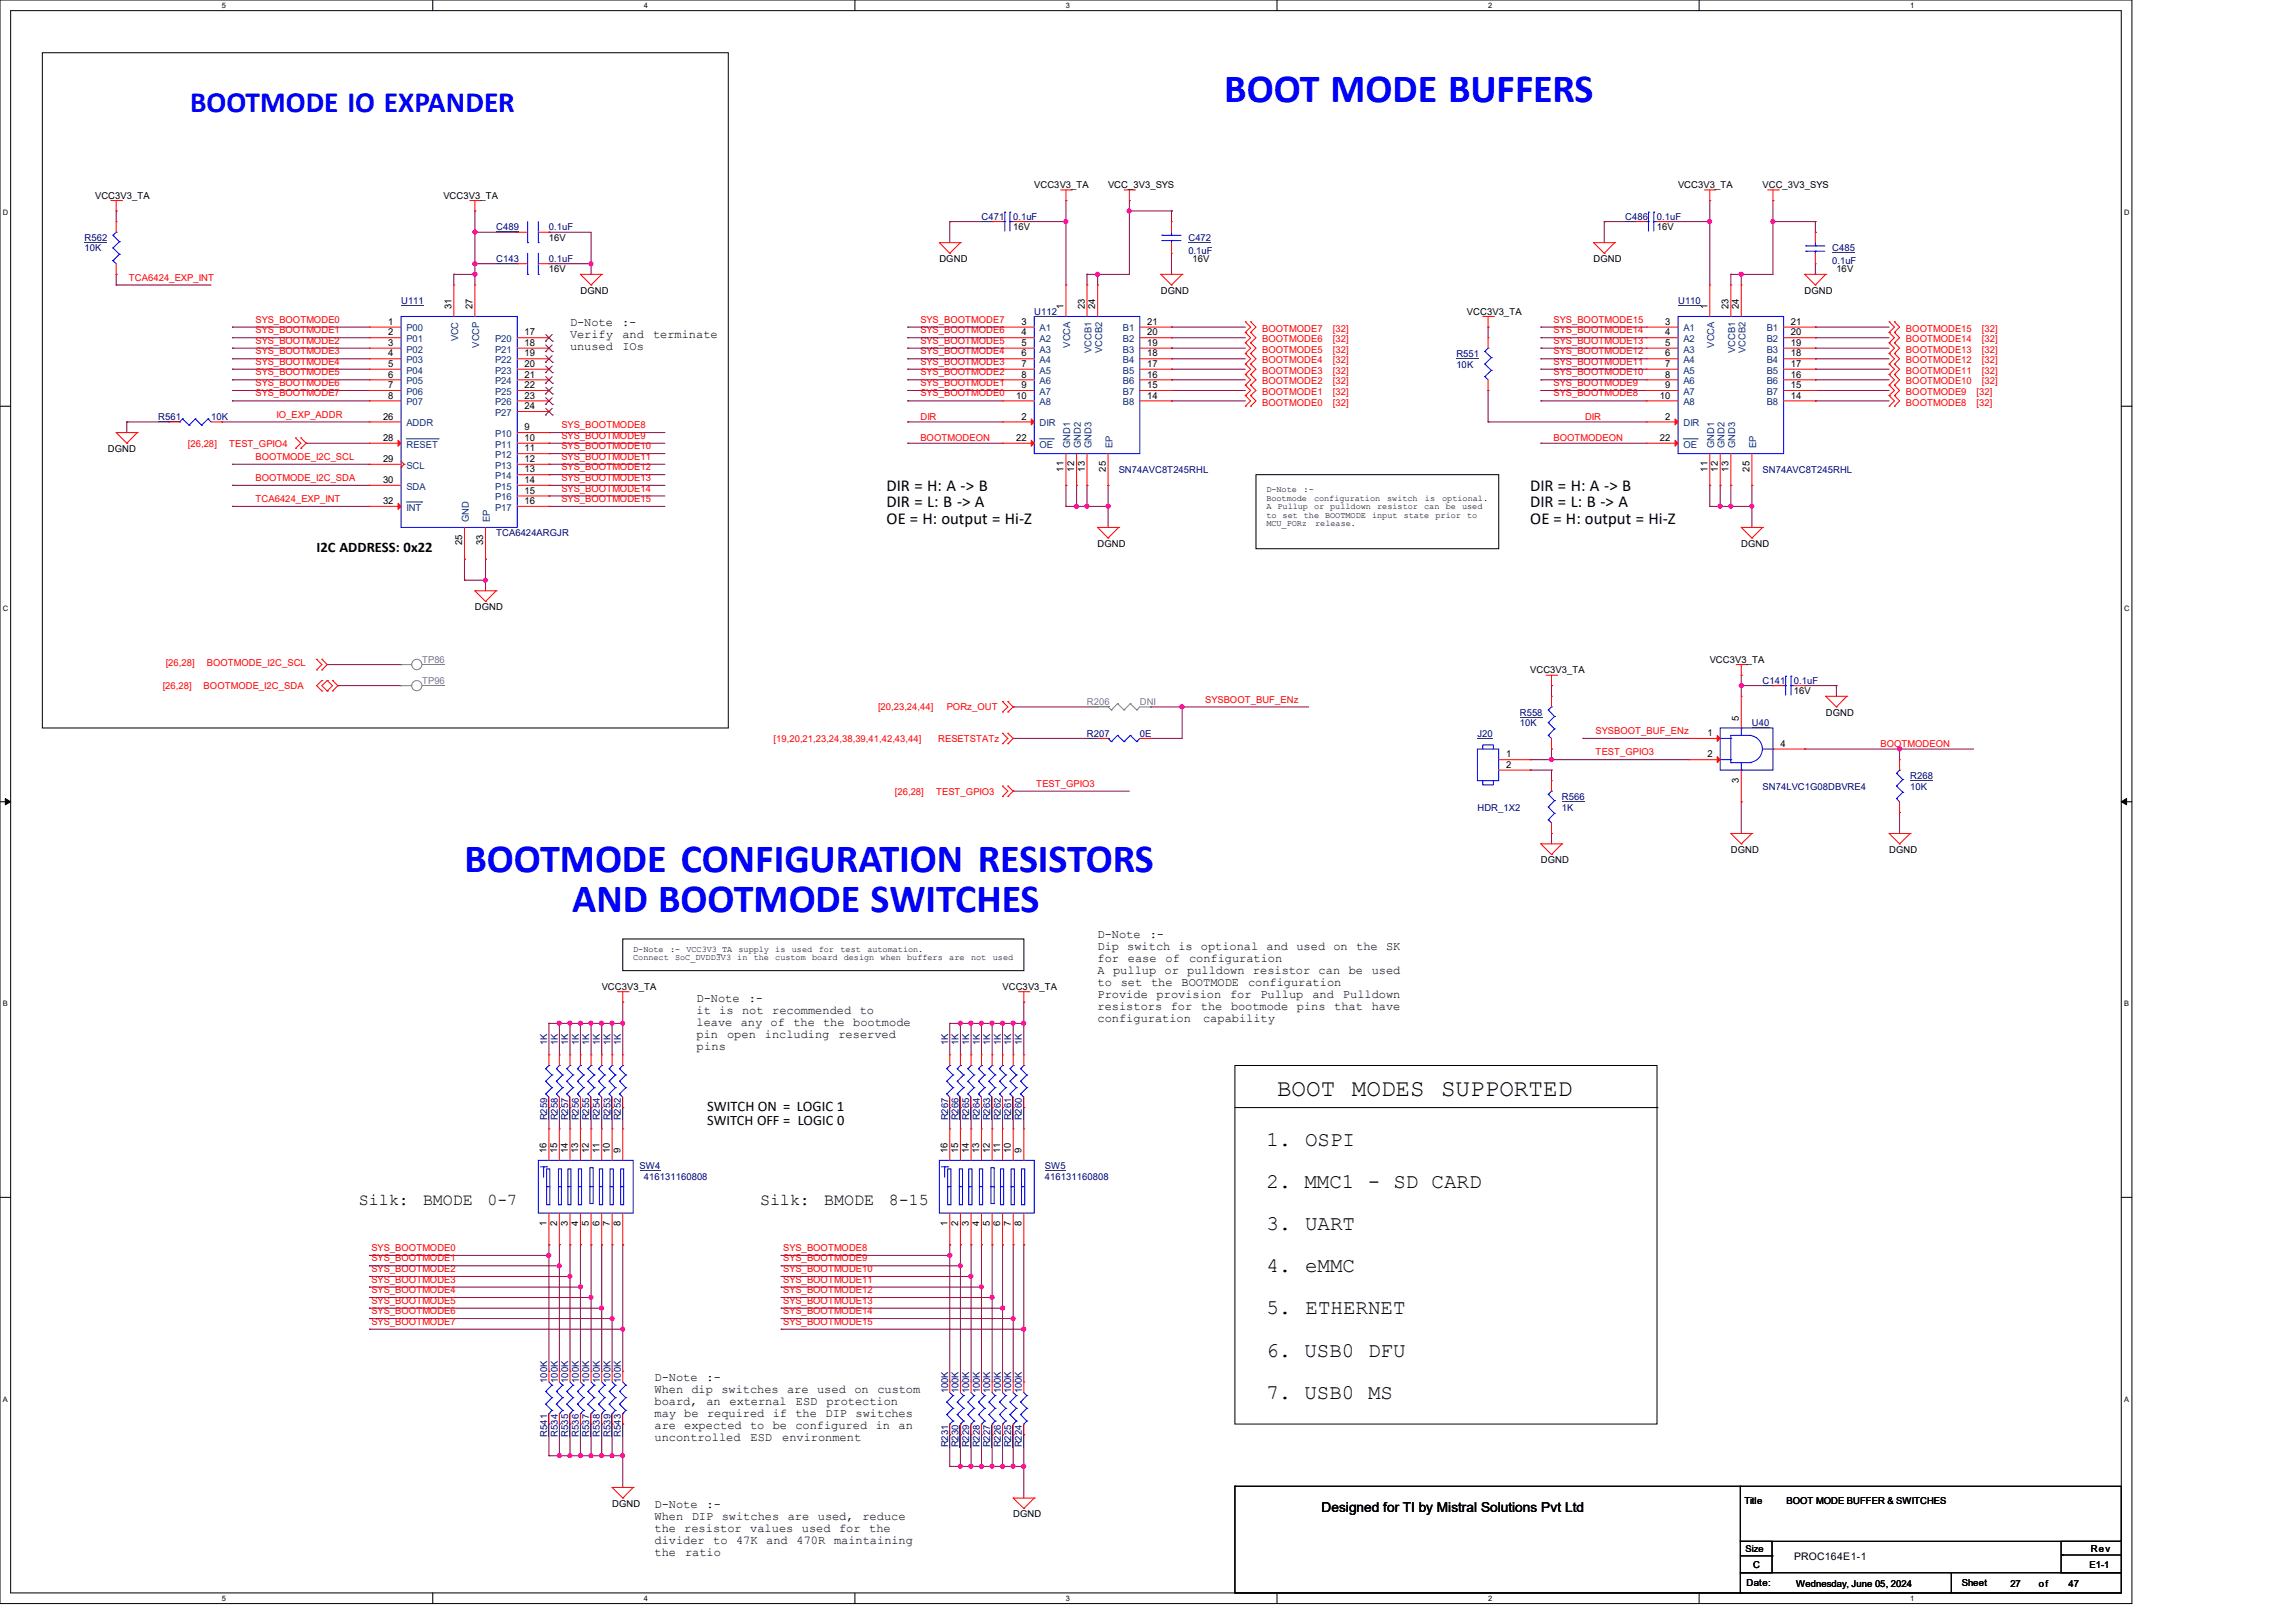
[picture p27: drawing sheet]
<svg xmlns="http://www.w3.org/2000/svg" width="420mm" height="297mm" viewBox="0 0 420 297" stroke-linecap="round" stroke-linejoin="round" font-family="sans-serif">
<defs><g id="words">
<g font-size="7.3" fill="#00f">
<text x="223.9" y="18.6">BOOT MODE BUFFERS</text>
<text x="85" y="159.5">BOOTMODE CONFIGURATION RESISTORS</text>
<text x="104.7" y="166.8">AND BOOTMODE SWITCHES</text>
</g>
<text font-size="5.4" fill="#00f" x="34.8" y="20.6">BOOTMODE IO EXPANDER</text>
<text font-size="4.4" x="233.6" y="200.5">BOOT MODES SUPPORTED</text>
<g font-size="3.8">
<text x="231.6" y="209.7">1. OSPI</text>
<text x="231.6" y="217.4">2. MMC1 - SD CARD</text>
<text x="231.6" y="225.1">3. UART</text>
<text x="231.6" y="232.8">4. eMMC</text>
<text x="231.6" y="240.5">5. ETHERNET</text>
<text x="231.6" y="248.3">6. USB0 DFU</text>
<text x="231.6" y="256">7. USB0 MS</text>
</g>
<g font-size="3">
<text x="162.2" y="89.8">DIR = H: A -&gt; B</text>
<text x="279.9" y="89.8">DIR = H: A -&gt; B</text>
<text x="162.2" y="92.8">DIR = L: B -&gt; A</text>
<text x="162.2" y="95.9">OE = H: output = Hi-Z</text>
<text x="279.9" y="92.8">DIR = L: B -&gt; A</text>
<text x="279.9" y="95.9">OE = H: output = Hi-Z</text>
<text x="65.7" y="220.6">Silk:</text>
<text x="77.4" y="220.6">BMODE</text>
<text x="89.2" y="220.6">0-7</text>
<text x="139" y="220.6">Silk:</text>
<text x="150.8" y="220.6">BMODE</text>
<text x="162.6" y="220.6">8-15</text>
</g>
<g font-size="2.7">
<text x="57.9" y="101">I2C ADDRESS: 0x22</text>
<text x="129.4" y="203.3">SWITCH ON = LOGIC 1</text>
</g>
<text font-size="2.6" x="129.4" y="206">SWITCH OFF = LOGIC 0</text>
<text font-size="2.5" x="241.7" y="276.8">Designed for TI by Mistral Solutions Pvt Ltd</text>
<g font-size="2.2">
<text x="104.3" y="59.7">D-Note</text>
<text x="113.8" y="59.7">:-</text>
<text x="104.3" y="61.9">Verify</text>
<text x="104.3" y="64.1">unused</text>
<text x="113.8" y="61.9">and</text>
<text x="113.8" y="64.1">IOs</text>
<text x="119.5" y="61.9">terminate</text>
<text x="200.8" y="171.7">D-Note</text>
<text x="200.8" y="173.9">Dip switch is optional and used on the SK</text>
<text x="210.3" y="171.7">:-</text>
<text x="200.8" y="176.1">for</text>
<text x="200.8" y="178.3">A pullup or pulldown resistor can</text>
<text x="206.3" y="176.1">ease</text>
<text x="213.2" y="176.1">of</text>
<text x="217.5" y="176.1">configuration</text>
<text x="246.7" y="178.3">be</text>
<text x="250.9" y="178.3">used</text>
<text x="127.4" y="183.3">D-Note</text>
<text x="127.4" y="185.5">it is</text>
<text x="135.8" y="185.5">not</text>
<text x="137" y="183.3">:-</text>
<text x="141.3" y="185.5">recommended</text>
<text x="157.3" y="185.5">to</text>
<text x="200.8" y="180.5">to</text>
<text x="200.8" y="182.7">Provide</text>
<text x="200.8" y="184.9">resistors</text>
<text x="205" y="180.5">set</text>
<text x="210.6" y="180.5">the</text>
<text x="211.6" y="182.7">provision</text>
<text x="214.2" y="184.9">for</text>
<text x="216.2" y="180.5">BOOTMODE</text>
<text x="219.7" y="184.9">the</text>
<text x="225" y="182.7">for</text>
<text x="225.2" y="184.9">bootmode</text>
<text x="228.3" y="180.5">configuration</text>
<text x="230.5" y="182.7">Pullup</text>
<text x="237.2" y="184.9">pins</text>
<text x="240.1" y="182.7">and</text>
<text x="244" y="184.9">that</text>
<text x="245.7" y="182.7">Pulldown</text>
<text x="250.9" y="184.9">have</text>
<text x="127.4" y="187.7">leave any of the the</text>
<text x="127.4" y="189.9">pin</text>
<text x="133" y="189.9">open</text>
<text x="139.9" y="189.9">including</text>
<text x="153.4" y="189.9">reserved</text>
<text x="156.1" y="187.7">bootmode</text>
<text x="200.8" y="187.1">configuration</text>
<text x="220.1" y="187.1">capability</text>
<text x="127.4" y="192.1">pins</text>
<text x="119.7" y="252.8">D-Note</text>
<text x="119.7" y="255">When dip switches are</text>
<text x="119.7" y="257.2">board,</text>
<text x="129.2" y="257.2">an</text>
<text x="129.3" y="252.8">:-</text>
<text x="133.4" y="257.2">external</text>
<text x="145.6" y="257.2">ESD</text>
<text x="149.5" y="255">used</text>
<text x="151.2" y="257.2">protection</text>
<text x="156.3" y="255">on</text>
<text x="160.5" y="255">custom</text>
<text x="119.7" y="259.4">may be required if the</text>
<text x="119.7" y="261.6">are expected to be configured</text>
<text x="119.7" y="263.8">uncontrolled</text>
<text x="137.3" y="263.8">ESD</text>
<text x="143.1" y="263.8">environment</text>
<text x="151" y="259.4">DIP</text>
<text x="156.5" y="259.4">switches</text>
<text x="160.2" y="261.6">in</text>
<text x="164.4" y="261.6">an</text>
<text x="119.7" y="276">D-Note</text>
<text x="129.3" y="276">:-</text>
<text x="119.7" y="278.2">When</text>
<text x="119.7" y="280.4">the resistor</text>
<text x="126.5" y="278.2">DIP</text>
<text x="132" y="278.2">switches</text>
<text x="137.2" y="280.4">values</text>
<text x="144.1" y="278.2">are</text>
<text x="146.7" y="280.4">used</text>
<text x="149.6" y="278.2">used,</text>
<text x="153.5" y="280.4">for</text>
<text x="157.8" y="278.2">reduce</text>
<text x="159" y="280.4">the</text>
<text x="119.7" y="282.6">divider to</text>
<text x="119.7" y="284.8">the</text>
<text x="125.3" y="284.8">ratio</text>
<text x="134.7" y="282.6">47K</text>
<text x="140.2" y="282.6">and</text>
<text x="145.7" y="282.6">470R</text>
<text x="152.6" y="282.6">maintaining</text>
</g>
<text font-size="1.9" x="328.2" y="285.5">PROC164E1-1</text>
<g font-size="1.7">
<text x="189.2" y="34.5">VCC3V3_TA</text>
<text x="202.7" y="34.5">VCC_3V3_SYS</text>
<text x="307" y="34.5">VCC3V3_TA</text>
<text x="322.4" y="34.5">VCC_3V3_SYS</text>
<text x="17.4" y="36.4">VCC3V3_TA</text>
<text x="81.1" y="36.4">VCC3V3_TA</text>
<text x="100.4" y="44.1">16V</text>
<text x="171.8" y="48">DGND</text>
<text x="185.3" y="42.2">16V</text>
<text x="218.1" y="48">16V</text>
<text x="291.5" y="48">DGND</text>
<text x="303.1" y="42.2">16V</text>
<text x="100.4" y="49.9">16V</text>
<text x="106.2" y="53.8">DGND</text>
<text x="212.3" y="53.8">DGND</text>
<text x="330.1" y="53.8">DGND</text>
<text x="335.9" y="49.9">16V</text>
<text x="71" y="59.4">1</text>
<text x="82.6" y="56.6" transform="rotate(-90 82.6 56.6)">31</text>
<text x="86.4" y="56.6" transform="rotate(-90 86.4 56.6)">27</text>
<text x="186.9" y="59.4">3</text>
<text x="194.6" y="56.6" transform="rotate(-90 194.6 56.6)">1</text>
<text x="198.4" y="56.6" transform="rotate(-90 198.4 56.6)">23</text>
<text x="200.4" y="56.6" transform="rotate(-90 200.4 56.6)">24</text>
<text x="209.8" y="59.4">21</text>
<text x="268.3" y="57.6">VCC3V3_TA</text>
<text x="304.6" y="59.4">3</text>
<text x="312.3" y="56.6" transform="rotate(-90 312.3 56.6)">1</text>
<text x="316.2" y="56.6" transform="rotate(-90 316.2 56.6)">23</text>
<text x="318.1" y="56.6" transform="rotate(-90 318.1 56.6)">24</text>
<text x="327.6" y="59.4">21</text>
<text x="71" y="61.4">2</text>
<text x="71" y="63.3">3</text>
<text x="71" y="65.2">4</text>
<text x="96" y="61.4">17</text>
<text x="96" y="63.3">18</text>
<text x="96" y="65.2">19</text>
<text x="186.9" y="61.4">4</text>
<text x="186.9" y="63.3">5</text>
<text x="186.9" y="65.2">6</text>
<text x="209.8" y="61.4">20</text>
<text x="209.8" y="63.3">19</text>
<text x="209.8" y="65.2">18</text>
<text x="304.6" y="61.4">4</text>
<text x="304.6" y="63.3">5</text>
<text x="304.6" y="65.2">6</text>
<text x="327.6" y="61.4">20</text>
<text x="327.6" y="63.3">19</text>
<text x="327.6" y="65.2">18</text>
<text x="71" y="67.1">5</text>
<text x="71" y="69.1">6</text>
<text x="71" y="71">7</text>
<text x="96" y="67.1">20</text>
<text x="96" y="69.1">21</text>
<text x="96" y="71">22</text>
<text x="186.9" y="67.1">7</text>
<text x="186.9" y="69.1">8</text>
<text x="186.9" y="71">9</text>
<text x="209.8" y="67.1">17</text>
<text x="209.8" y="69.1">16</text>
<text x="209.8" y="71">15</text>
<text x="304.6" y="67.1">7</text>
<text x="304.6" y="69.1">8</text>
<text x="304.6" y="71">9</text>
<text x="327.6" y="67.1">17</text>
<text x="327.6" y="69.1">16</text>
<text x="327.6" y="71">15</text>
<text x="70.1" y="76.8">26</text>
<text x="71" y="72.9">8</text>
<text x="96" y="72.9">23</text>
<text x="96" y="74.9">24</text>
<text x="185.9" y="72.9">10</text>
<text x="186.9" y="76.8">2</text>
<text x="209.8" y="72.9">14</text>
<text x="303.6" y="72.9">10</text>
<text x="304.6" y="76.8">2</text>
<text x="327.6" y="72.9">14</text>
<text x="19.7" y="82.7">DGND</text>
<text x="70.1" y="80.7">28</text>
<text x="96" y="78.7">9</text>
<text x="96" y="80.7">10</text>
<text x="96" y="82.6">11</text>
<text x="185.9" y="80.7">22</text>
<text x="303.6" y="80.7">22</text>
<text x="70.1" y="84.5">29</text>
<text x="70.1" y="88.4">30</text>
<text x="96" y="84.5">12</text>
<text x="96" y="86.4">13</text>
<text x="96" y="88.4">14</text>
<text x="194.6" y="86.3" transform="rotate(-90 194.6 86.3)">11</text>
<text x="196.5" y="86.3" transform="rotate(-90 196.5 86.3)">12</text>
<text x="198.4" y="86.3" transform="rotate(-90 198.4 86.3)">13</text>
<text x="202.3" y="86.3" transform="rotate(-90 202.3 86.3)">25</text>
<text x="312.3" y="86.3" transform="rotate(-90 312.3 86.3)">11</text>
<text x="314.2" y="86.3" transform="rotate(-90 314.2 86.3)">12</text>
<text x="316.2" y="86.3" transform="rotate(-90 316.2 86.3)">13</text>
<text x="320" y="86.3" transform="rotate(-90 320 86.3)">25</text>
<text x="70.1" y="92.2">32</text>
<text x="96" y="90.3">15</text>
<text x="96" y="92.2">16</text>
<text x="84.5" y="99.8" transform="rotate(-90 84.5 99.8)">25</text>
<text x="88.4" y="99.8" transform="rotate(-90 88.4 99.8)">33</text>
<text x="200.8" y="100.1">DGND</text>
<text x="318.5" y="100.1">DGND</text>
<text x="86.9" y="111.7">DGND</text>
<text x="279.9" y="123.2">VCC3V3_TA</text>
<text x="312.8" y="121.3">VCC3V3_TA</text>
<text x="318.1" y="131.9" transform="rotate(-90 318.1 131.9)">5</text>
<text x="328.2" y="127.1">16V</text>
<text x="334" y="131">DGND</text>
<text x="312.3" y="134.7">1</text>
<text x="325.7" y="136.6">4</text>
<text x="275.5" y="138.6">1</text>
<text x="275.5" y="140.5">2</text>
<text x="312.3" y="138.6">2</text>
<text x="318.1" y="143.3" transform="rotate(-90 318.1 143.3)">3</text>
<text x="281.8" y="158">DGND</text>
<text x="316.6" y="156">DGND</text>
<text x="345.6" y="156">DGND</text>
<text x="110.1" y="181.1">VCC3V3_TA</text>
<text x="183.4" y="181.1">VCC3V3_TA</text>
<text x="100" y="211" transform="rotate(-90 100 211)">16</text>
<text x="101.9" y="211" transform="rotate(-90 101.9 211)">15</text>
<text x="103.8" y="211" transform="rotate(-90 103.8 211)">14</text>
<text x="105.7" y="211" transform="rotate(-90 105.7 211)">13</text>
<text x="107.7" y="211" transform="rotate(-90 107.7 211)">12</text>
<text x="109.6" y="211" transform="rotate(-90 109.6 211)">11</text>
<text x="111.5" y="211" transform="rotate(-90 111.5 211)">10</text>
<text x="113.5" y="211" transform="rotate(-90 113.5 211)">9</text>
<text x="173.3" y="211" transform="rotate(-90 173.3 211)">16</text>
<text x="175.3" y="211" transform="rotate(-90 175.3 211)">15</text>
<text x="177.2" y="211" transform="rotate(-90 177.2 211)">14</text>
<text x="179.1" y="211" transform="rotate(-90 179.1 211)">13</text>
<text x="181.1" y="211" transform="rotate(-90 181.1 211)">12</text>
<text x="183" y="211" transform="rotate(-90 183 211)">11</text>
<text x="184.9" y="211" transform="rotate(-90 184.9 211)">10</text>
<text x="186.9" y="211" transform="rotate(-90 186.9 211)">9</text>
<text x="100" y="224.3" transform="rotate(-90 100 224.3)">1</text>
<text x="101.9" y="224.3" transform="rotate(-90 101.9 224.3)">2</text>
<text x="103.8" y="224.3" transform="rotate(-90 103.8 224.3)">3</text>
<text x="105.7" y="224.3" transform="rotate(-90 105.7 224.3)">4</text>
<text x="107.7" y="224.3" transform="rotate(-90 107.7 224.3)">5</text>
<text x="109.6" y="224.3" transform="rotate(-90 109.6 224.3)">6</text>
<text x="111.5" y="224.3" transform="rotate(-90 111.5 224.3)">7</text>
<text x="113.5" y="224.3" transform="rotate(-90 113.5 224.3)">8</text>
<text x="173.3" y="224.3" transform="rotate(-90 173.3 224.3)">1</text>
<text x="175.3" y="224.3" transform="rotate(-90 175.3 224.3)">2</text>
<text x="177.2" y="224.3" transform="rotate(-90 177.2 224.3)">3</text>
<text x="179.1" y="224.3" transform="rotate(-90 179.1 224.3)">4</text>
<text x="181.1" y="224.3" transform="rotate(-90 181.1 224.3)">5</text>
<text x="183" y="224.3" transform="rotate(-90 183 224.3)">6</text>
<text x="184.9" y="224.3" transform="rotate(-90 184.9 224.3)">7</text>
<text x="186.9" y="224.3" transform="rotate(-90 186.9 224.3)">8</text>
<text x="112" y="275.8">DGND</text>
<text x="319.1" y="275.2">Title</text>
<text x="326.8" y="275.2">BOOT MODE BUFFER &amp; SWITCHES</text>
<text x="185.3" y="277.7">DGND</text>
<text x="319.3" y="284">Size</text>
<text x="320.7" y="286.9">C</text>
<text x="382.2" y="286.9">E1-1</text>
<text x="382.4" y="284.1">Rev</text>
<text x="319.5" y="290.2">Date:</text>
<text x="328.6" y="290.4">Wednesday, June 05, 2024</text>
<text x="358.9" y="290.2">Sheet</text>
<text x="367.7" y="290.4">27</text>
<text x="373" y="290.4">of</text>
<text x="378.4" y="290.4">47</text>
</g>
<g font-size="1.7" fill="#000080">
<text x="179.5" y="40.2">C471</text>
<text x="185.3" y="40.2">0.1uF</text>
<text x="297.3" y="40.2">C486</text>
<text x="303.1" y="40.2">0.1uF</text>
<text x="15.5" y="44.1">R562</text>
<text x="15.5" y="46">10K</text>
<text x="90.8" y="48">C143</text>
<text x="90.8" y="42.2">C489</text>
<text x="100.4" y="48">0.1uF</text>
<text x="100.4" y="42.2">0.1uF</text>
<text x="217.4" y="44.1">C472</text>
<text x="217.4" y="46.4">0.1uF</text>
<text x="335.1" y="46">C485</text>
<text x="335.1" y="48.3">0.1uF</text>
<text x="73.4" y="55.7">U111</text>
<text x="189.2" y="57.6">U112</text>
<text x="307" y="55.7">U110</text>
<text x="266.4" y="65.3">R551</text>
<text x="266.4" y="67.3">10K</text>
<text x="29" y="76.9">R561</text>
<text x="38.6" y="76.9">10K</text>
<text x="204.6" y="86.6">SN74AVC8T245RHL</text>
<text x="322.4" y="86.6">SN74AVC8T245RHL</text>
<text x="90.8" y="98.1">TCA6424ARGJR</text>
<text x="322.4" y="125.2">C141</text>
<text x="328.2" y="125.2">0.1uF</text>
<text x="278" y="131">R558</text>
<text x="198.8" y="134.8">R207</text>
<text x="208.5" y="134.8">0E</text>
<text x="270.2" y="134.8">J20</text>
<text x="278" y="132.9">10K</text>
<text x="320.5" y="132.9">U40</text>
<text x="349.4" y="142.5">R268</text>
<text x="270.2" y="148.3">HDR_1X2</text>
<text x="285.7" y="146.4">R566</text>
<text x="285.7" y="148.3">1K</text>
<text x="322.4" y="144.5">SN74LVC1G08DBVRE4</text>
<text x="349.4" y="144.5">10K</text>
<text x="100.1" y="191.3" transform="rotate(-90 100.1 191.3)">1K</text>
<text x="102" y="191.3" transform="rotate(-90 102 191.3)">1K</text>
<text x="103.9" y="191.3" transform="rotate(-90 103.9 191.3)">1K</text>
<text x="105.9" y="191.3" transform="rotate(-90 105.9 191.3)">1K</text>
<text x="107.8" y="191.3" transform="rotate(-90 107.8 191.3)">1K</text>
<text x="109.7" y="191.3" transform="rotate(-90 109.7 191.3)">1K</text>
<text x="111.7" y="191.3" transform="rotate(-90 111.7 191.3)">1K</text>
<text x="113.6" y="191.3" transform="rotate(-90 113.6 191.3)">1K</text>
<text x="173.4" y="191.3" transform="rotate(-90 173.4 191.3)">1K</text>
<text x="175.3" y="191.3" transform="rotate(-90 175.3 191.3)">1K</text>
<text x="177.3" y="191.3" transform="rotate(-90 177.3 191.3)">1K</text>
<text x="179.2" y="191.3" transform="rotate(-90 179.2 191.3)">1K</text>
<text x="181.1" y="191.3" transform="rotate(-90 181.1 191.3)">1K</text>
<text x="183.1" y="191.3" transform="rotate(-90 183.1 191.3)">1K</text>
<text x="185" y="191.3" transform="rotate(-90 185 191.3)">1K</text>
<text x="186.9" y="191.3" transform="rotate(-90 186.9 191.3)">1K</text>
<text x="100.1" y="205" transform="rotate(-90 100.1 205)">R259</text>
<text x="102" y="205" transform="rotate(-90 102 205)">R258</text>
<text x="103.9" y="205" transform="rotate(-90 103.9 205)">R257</text>
<text x="105.9" y="205" transform="rotate(-90 105.9 205)">R256</text>
<text x="107.8" y="205" transform="rotate(-90 107.8 205)">R255</text>
<text x="109.7" y="205" transform="rotate(-90 109.7 205)">R254</text>
<text x="111.7" y="205" transform="rotate(-90 111.7 205)">R253</text>
<text x="113.6" y="205" transform="rotate(-90 113.6 205)">R252</text>
<text x="173.4" y="205" transform="rotate(-90 173.4 205)">R267</text>
<text x="175.3" y="205" transform="rotate(-90 175.3 205)">R266</text>
<text x="177.3" y="205" transform="rotate(-90 177.3 205)">R265</text>
<text x="179.2" y="205" transform="rotate(-90 179.2 205)">R264</text>
<text x="181.1" y="205" transform="rotate(-90 181.1 205)">R263</text>
<text x="183.1" y="205" transform="rotate(-90 183.1 205)">R262</text>
<text x="185" y="205" transform="rotate(-90 185 205)">R261</text>
<text x="186.9" y="205" transform="rotate(-90 186.9 205)">R260</text>
<text x="117" y="213.9">SW4</text>
<text x="117.8" y="215.9">416131160808</text>
<text x="191.1" y="213.9">SW5</text>
<text x="191.1" y="215.9">416131160808</text>
<text x="100.1" y="253.1" transform="rotate(-90 100.1 253.1)">100K</text>
<text x="102" y="253.1" transform="rotate(-90 102 253.1)">100K</text>
<text x="103.9" y="253.1" transform="rotate(-90 103.9 253.1)">100K</text>
<text x="105.9" y="253.1" transform="rotate(-90 105.9 253.1)">100K</text>
<text x="107.8" y="253.1" transform="rotate(-90 107.8 253.1)">100K</text>
<text x="109.7" y="253.1" transform="rotate(-90 109.7 253.1)">100K</text>
<text x="111.7" y="253.1" transform="rotate(-90 111.7 253.1)">100K</text>
<text x="113.6" y="253.1" transform="rotate(-90 113.6 253.1)">100K</text>
<text x="173.4" y="255" transform="rotate(-90 173.4 255)">100K</text>
<text x="175.3" y="255" transform="rotate(-90 175.3 255)">100K</text>
<text x="177.3" y="255" transform="rotate(-90 177.3 255)">100K</text>
<text x="179.2" y="255" transform="rotate(-90 179.2 255)">100K</text>
<text x="181.1" y="255" transform="rotate(-90 181.1 255)">100K</text>
<text x="183.1" y="255" transform="rotate(-90 183.1 255)">100K</text>
<text x="185" y="255" transform="rotate(-90 185 255)">100K</text>
<text x="186.9" y="255" transform="rotate(-90 186.9 255)">100K</text>
<text x="100.1" y="262.9" transform="rotate(-90 100.1 262.9)">R541</text>
<text x="102" y="262.9" transform="rotate(-90 102 262.9)">R534</text>
<text x="103.9" y="262.9" transform="rotate(-90 103.9 262.9)">R535</text>
<text x="105.9" y="262.9" transform="rotate(-90 105.9 262.9)">R536</text>
<text x="107.8" y="262.9" transform="rotate(-90 107.8 262.9)">R537</text>
<text x="109.7" y="262.9" transform="rotate(-90 109.7 262.9)">R538</text>
<text x="111.7" y="262.9" transform="rotate(-90 111.7 262.9)">R539</text>
<text x="113.6" y="262.9" transform="rotate(-90 113.6 262.9)">R543</text>
<text x="173.4" y="264.9" transform="rotate(-90 173.4 264.9)">R231</text>
<text x="175.3" y="264.9" transform="rotate(-90 175.3 264.9)">R230</text>
<text x="177.3" y="264.9" transform="rotate(-90 177.3 264.9)">R229</text>
<text x="179.2" y="264.9" transform="rotate(-90 179.2 264.9)">R228</text>
<text x="181.1" y="264.9" transform="rotate(-90 181.1 264.9)">R227</text>
<text x="183.1" y="264.9" transform="rotate(-90 183.1 264.9)">R226</text>
<text x="185" y="264.9" transform="rotate(-90 185 264.9)">R225</text>
<text x="186.9" y="264.9" transform="rotate(-90 186.9 264.9)">R224</text>
</g>
<g font-size="1.7" fill="#f00">
<text x="23.6" y="51.3">TCA6424_EXP_INT</text>
<text x="46.7" y="59.1">SYS_BOOTMODE0</text>
<text x="168.4" y="59.1">SYS_BOOTMODE7</text>
<text x="284.2" y="59.1">SYS_BOOTMODE15</text>
<text x="46.7" y="61">SYS_BOOTMODE1</text>
<text x="46.7" y="62.9">SYS_BOOTMODE2</text>
<text x="46.7" y="64.9">SYS_BOOTMODE3</text>
<text x="168.4" y="64.9">SYS_BOOTMODE4</text>
<text x="168.4" y="62.9">SYS_BOOTMODE5</text>
<text x="168.4" y="61">SYS_BOOTMODE6</text>
<text x="230.9" y="60.7">BOOTMODE7</text>
<text x="230.9" y="62.6">BOOTMODE6</text>
<text x="230.9" y="64.6">BOOTMODE5</text>
<text x="243.8" y="60.7">[32]</text>
<text x="243.8" y="62.6">[32]</text>
<text x="243.8" y="64.6">[32]</text>
<text x="284.2" y="61">SYS_BOOTMODE14</text>
<text x="284.2" y="62.9">SYS_BOOTMODE13</text>
<text x="284.2" y="64.9">SYS_BOOTMODE12</text>
<text x="348.6" y="60.7">BOOTMODE15</text>
<text x="348.6" y="62.6">BOOTMODE14</text>
<text x="348.6" y="64.6">BOOTMODE13</text>
<text x="362.5" y="60.7">[32]</text>
<text x="362.5" y="62.6">[32]</text>
<text x="362.5" y="64.6">[32]</text>
<text x="46.7" y="66.8">SYS_BOOTMODE4</text>
<text x="46.7" y="68.7">SYS_BOOTMODE5</text>
<text x="46.7" y="70.7">SYS_BOOTMODE6</text>
<text x="168.4" y="66.8">SYS_BOOTMODE3</text>
<text x="168.4" y="68.7">SYS_BOOTMODE2</text>
<text x="168.4" y="70.7">SYS_BOOTMODE1</text>
<text x="230.9" y="66.5">BOOTMODE4</text>
<text x="230.9" y="68.4">BOOTMODE3</text>
<text x="230.9" y="70.4">BOOTMODE2</text>
<text x="243.8" y="66.5">[32]</text>
<text x="243.8" y="68.4">[32]</text>
<text x="243.8" y="70.4">[32]</text>
<text x="284.2" y="70.7">SYS_BOOTMODE9</text>
<text x="284.2" y="68.7">SYS_BOOTMODE10</text>
<text x="284.2" y="66.8">SYS_BOOTMODE11</text>
<text x="348.6" y="66.5">BOOTMODE12</text>
<text x="348.6" y="68.4">BOOTMODE11</text>
<text x="348.6" y="70.4">BOOTMODE10</text>
<text x="362.5" y="66.5">[32]</text>
<text x="362.5" y="68.4">[32]</text>
<text x="362.5" y="70.4">[32]</text>
<text x="46.7" y="72.6">SYS_BOOTMODE7</text>
<text x="50.6" y="76.4">IO_EXP_ADDR</text>
<text x="168.4" y="76.8">DIR</text>
<text x="168.4" y="72.6">SYS_BOOTMODE0</text>
<text x="230.9" y="74.2">BOOTMODE0</text>
<text x="230.9" y="72.3">BOOTMODE1</text>
<text x="243.8" y="74.2">[32]</text>
<text x="243.8" y="72.3">[32]</text>
<text x="284.2" y="72.6">SYS_BOOTMODE8</text>
<text x="289.9" y="76.8">DIR</text>
<text x="348.6" y="74.2">BOOTMODE8</text>
<text x="348.6" y="72.3">BOOTMODE9</text>
<text x="361.6" y="74.2">[32]</text>
<text x="361.6" y="72.3">[32]</text>
<text x="34.4" y="81.7">[26,28]</text>
<text x="41.9" y="81.7">TEST_GPIO4</text>
<text x="102.7" y="78.4">SYS_BOOTMODE8</text>
<text x="102.7" y="80.3">SYS_BOOTMODE9</text>
<text x="102.7" y="82.2">SYS_BOOTMODE10</text>
<text x="168.4" y="80.7">BOOTMODEON</text>
<text x="284.2" y="80.7">BOOTMODEON</text>
<text x="46.7" y="84.2">BOOTMODE_I2C_SCL</text>
<text x="46.7" y="88">BOOTMODE_I2C_SDA</text>
<text x="102.7" y="84.2">SYS_BOOTMODE11</text>
<text x="102.7" y="86.1">SYS_BOOTMODE12</text>
<text x="102.7" y="88">SYS_BOOTMODE13</text>
<text x="102.7" y="90">SYS_BOOTMODE14</text>
<text x="46.7" y="91.9">TCA6424_EXP_INT</text>
<text x="102.7" y="91.9">SYS_BOOTMODE15</text>
<text x="30.3" y="121.9">[26,28]</text>
<text x="37.8" y="121.9">BOOTMODE_I2C_SCL</text>
<text x="29.8" y="126.2">[26,28]</text>
<text x="37.3" y="126.2">BOOTMODE_I2C_SDA</text>
<text x="160.6" y="130">[20,23,24,44]</text>
<text x="173.2" y="130">PORz_OUT</text>
<text x="220.5" y="128.6">SYSBOOT_BUF_ENz</text>
<text x="141.5" y="135.8">[19,20,21,23,24,38,39,41,42,43,44]</text>
<text x="171.6" y="135.8">RESETSTATz</text>
<text x="291.9" y="134.3">SYSBOOT_BUF_ENz</text>
<text x="344" y="136.7">BOOTMODEON</text>
<text x="189.6" y="144">TEST_GPIO3</text>
<text x="291.9" y="138.2">TEST_GPIO3</text>
<text x="163.7" y="145.5">[26,28]</text>
<text x="171.2" y="145.5">TEST_GPIO3</text>
<text x="67.9" y="228.9">SYS_BOOTMODE0</text>
<text x="67.9" y="232.8">SYS_BOOTMODE2</text>
<text x="67.9" y="230.8">SYS_BOOTMODE1</text>
<text x="143.3" y="228.9">SYS_BOOTMODE8</text>
<text x="143.3" y="230.8">SYS_BOOTMODE9</text>
<text x="143.3" y="232.8">SYS_BOOTMODE10</text>
<text x="67.9" y="234.7">SYS_BOOTMODE3</text>
<text x="67.9" y="236.6">SYS_BOOTMODE4</text>
<text x="67.9" y="238.6">SYS_BOOTMODE5</text>
<text x="143.3" y="234.7">SYS_BOOTMODE11</text>
<text x="143.3" y="236.6">SYS_BOOTMODE12</text>
<text x="143.3" y="238.6">SYS_BOOTMODE13</text>
<text x="67.9" y="240.5">SYS_BOOTMODE6</text>
<text x="67.9" y="242.4">SYS_BOOTMODE7</text>
<text x="143.3" y="242.4">SYS_BOOTMODE15</text>
<text x="143.3" y="240.5">SYS_BOOTMODE14</text>
</g>
<g font-size="1.7" fill="#004080">
<text x="74.3" y="60.7">P00</text>
<text x="74.3" y="62.6">P01</text>
<text x="74.3" y="64.5">P02</text>
<text x="83.8" y="62.5" transform="rotate(-90 83.8 62.5)">VCC</text>
<text x="87.7" y="63.6" transform="rotate(-90 87.7 63.6)">VCCP</text>
<text x="90.5" y="62.6">P20</text>
<text x="90.5" y="64.5">P21</text>
<text x="190.2" y="60.7">A1</text>
<text x="190.2" y="62.6">A2</text>
<text x="190.2" y="64.5">A3</text>
<text x="195.8" y="63.6" transform="rotate(-90 195.8 63.6)">VCCA</text>
<text x="199.6" y="64.6" transform="rotate(-90 199.6 64.6)">VCCB1</text>
<text x="201.6" y="64.6" transform="rotate(-90 201.6 64.6)">VCCB2</text>
<text x="205.4" y="60.7">B1</text>
<text x="205.4" y="62.6">B2</text>
<text x="205.4" y="64.5">B3</text>
<text x="307.9" y="60.7">A1</text>
<text x="307.9" y="62.6">A2</text>
<text x="307.9" y="64.5">A3</text>
<text x="313.6" y="63.6" transform="rotate(-90 313.6 63.6)">VCCA</text>
<text x="317.4" y="64.6" transform="rotate(-90 317.4 64.6)">VCCB1</text>
<text x="319.3" y="64.6" transform="rotate(-90 319.3 64.6)">VCCB2</text>
<text x="323.2" y="60.7">B1</text>
<text x="323.2" y="62.6">B2</text>
<text x="323.2" y="64.5">B3</text>
<text x="74.3" y="66.5">P03</text>
<text x="74.3" y="68.4">P04</text>
<text x="74.3" y="70.3">P05</text>
<text x="90.5" y="66.5">P22</text>
<text x="90.5" y="68.4">P23</text>
<text x="90.5" y="70.3">P24</text>
<text x="190.2" y="66.5">A4</text>
<text x="190.2" y="68.4">A5</text>
<text x="190.2" y="70.3">A6</text>
<text x="205.4" y="66.5">B4</text>
<text x="205.4" y="68.4">B5</text>
<text x="205.4" y="70.3">B6</text>
<text x="307.9" y="66.5">A4</text>
<text x="307.9" y="68.4">A5</text>
<text x="307.9" y="70.3">A6</text>
<text x="323.2" y="66.5">B4</text>
<text x="323.2" y="68.4">B5</text>
<text x="323.2" y="70.3">B6</text>
<text x="74.3" y="72.3">P06</text>
<text x="74.3" y="74.2">P07</text>
<text x="90.5" y="72.3">P25</text>
<text x="90.5" y="74.2">P26</text>
<text x="90.5" y="76.1">P27</text>
<text x="190.2" y="72.3">A7</text>
<text x="190.2" y="74.2">A8</text>
<text x="205.4" y="72.3">B7</text>
<text x="205.4" y="74.2">B8</text>
<text x="307.9" y="72.3">A7</text>
<text x="307.9" y="74.2">A8</text>
<text x="323.2" y="72.3">B7</text>
<text x="323.2" y="74.2">B8</text>
<text x="74.3" y="78">ADDR</text>
<text x="74.3" y="81.9">RESET</text>
<text x="90.5" y="80">P10</text>
<text x="90.5" y="81.9">P11</text>
<text x="90.5" y="83.8">P12</text>
<text x="190.2" y="78">DIR</text>
<text x="190.2" y="81.9">OE</text>
<text x="195.8" y="82" transform="rotate(-90 195.8 82)">GND1</text>
<text x="197.7" y="82" transform="rotate(-90 197.7 82)">GND2</text>
<text x="199.6" y="82" transform="rotate(-90 199.6 82)">GND3</text>
<text x="203.5" y="82" transform="rotate(-90 203.5 82)">EP</text>
<text x="307.9" y="78">DIR</text>
<text x="307.9" y="81.9">OE</text>
<text x="313.6" y="82" transform="rotate(-90 313.6 82)">GND1</text>
<text x="315.5" y="82" transform="rotate(-90 315.5 82)">GND2</text>
<text x="317.4" y="82" transform="rotate(-90 317.4 82)">GND3</text>
<text x="321.3" y="82" transform="rotate(-90 321.3 82)">EP</text>
<text x="74.3" y="85.8">SCL</text>
<text x="74.3" y="89.6">SDA</text>
<text x="90.5" y="85.8">P13</text>
<text x="90.5" y="87.7">P14</text>
<text x="90.5" y="89.6">P15</text>
<text x="74.3" y="93.5">INT</text>
<text x="85.8" y="95.5" transform="rotate(-90 85.8 95.5)">GND</text>
<text x="89.6" y="95.5" transform="rotate(-90 89.6 95.5)">EP</text>
<text x="90.5" y="91.6">P16</text>
<text x="90.5" y="93.5">P17</text>
</g>
<g font-size="1.7" fill="#808080">
<text x="77.2" y="125.2">TP96</text>
<text x="77.2" y="121.3">TP86</text>
<text x="198.8" y="129">R206</text>
<text x="208.5" y="129">DNI</text>
</g>
<g font-size="1.6">
<text x="231.6" y="90">D-Note</text>
<text x="231.6" y="91.6">Bootmode</text>
<text x="231.6" y="93.2">A</text>
<text x="231.6" y="94.7">to</text>
<text x="233.7" y="93.2">Pullup or</text>
<text x="234.6" y="94.7">set</text>
<text x="238.5" y="90">:-</text>
<text x="238.5" y="94.7">the BOOTMODE</text>
<text x="240.4" y="91.6">configuration</text>
<text x="243.3" y="93.2">pulldown</text>
<text x="251" y="94.7">input</text>
<text x="251.9" y="93.2">resistor</text>
<text x="253.7" y="91.6">switch</text>
<text x="256.8" y="94.7">state</text>
<text x="260.5" y="93.2">can</text>
<text x="260.6" y="91.6">is</text>
<text x="262.6" y="94.7">prior</text>
<text x="263.8" y="91.6">optional.</text>
<text x="264.5" y="93.2">be</text>
<text x="267.5" y="93.2">used</text>
<text x="268.4" y="94.7">to</text>
<text x="231.6" y="96.3">MCU_PORz</text>
<text x="240.6" y="96.3">release.</text>
<text x="115.8" y="174.2">D-Note</text>
<text x="115.8" y="175.8">Connect</text>
<text x="122.6" y="174.2">:-</text>
<text x="123.5" y="175.8">SoC_DVDD3V3</text>
<text x="125.6" y="174.2">VCC3V3_TA</text>
<text x="134.9" y="175.8">in</text>
<text x="135.1" y="174.2">supply</text>
<text x="137.9" y="175.8">the</text>
<text x="141.8" y="174.2">is</text>
<text x="141.8" y="175.8">custom</text>
<text x="144.9" y="174.2">used</text>
<text x="148.5" y="175.8">board</text>
<text x="149.8" y="174.2">for</text>
<text x="153.8" y="174.2">test</text>
<text x="154.3" y="175.8">design</text>
<text x="158.7" y="174.2">automation.</text>
<text x="161.1" y="175.8">when</text>
<text x="165.9" y="175.8">buffers</text>
<text x="173.7" y="175.8">are</text>
<text x="177.6" y="175.8">not</text>
<text x="181.6" y="175.8">used</text>
</g>
<g font-size="1.4">
<text x="40.6" y="1.4">5</text>
<text x="117.8" y="1.4">4</text>
<text x="195" y="1.4">3</text>
<text x="272.2" y="1.4">2</text>
<text x="349.4" y="1.4">1</text>
<text x=".5" y="39.4">D</text>
<text x="388.5" y="39.4">D</text>
<text x=".5" y="111.8">C</text>
<text x="388.5" y="111.8">C</text>
<text x=".5" y="184.2">B</text>
<text x="388.5" y="184.2">B</text>
<text x=".5" y="256.5">A</text>
<text x="388.5" y="256.5">A</text>
<text x="40.6" y="292.9">5</text>
<text x="117.8" y="292.9">4</text>
<text x="195" y="292.9">3</text>
<text x="272.2" y="292.9">2</text>
<text x="349.4" y="292.9">1</text>
</g>
</g></defs>
<path d="M0 0h390v293.5h-390zM1.9 1.9h386.1v289.6h-386.1z" fill="none" stroke="#000" stroke-width=".18"/>
<g fill="#fff">
<path d="M40.6 .2h.7v1.5h-.7z"/>
<path d="M40.6 291.7h.7v1.5h-.7z"/>
</g>
<path d="M79.2 0v1.9M79.2 291.5v2" fill="none" stroke="#000" stroke-width=".18"/>
<g fill="#fff">
<path d="M117.8 .2h.7v1.5h-.7z"/>
<path d="M117.8 291.7h.7v1.5h-.7z"/>
</g>
<path d="M156.4 0v1.9M156.4 291.5v2" fill="none" stroke="#000" stroke-width=".18"/>
<g fill="#fff">
<path d="M195 .2h.7v1.5h-.7z"/>
<path d="M195 291.7h.7v1.5h-.7z"/>
</g>
<path d="M233.6 0v1.9M233.6 291.5v2" fill="none" stroke="#000" stroke-width=".18"/>
<g fill="#fff">
<path d="M272.2 .2h.8v1.5h-.8z"/>
<path d="M272.2 291.7h.8v1.5h-.8z"/>
</g>
<path d="M310.8 0v1.9M310.8 291.5v2" fill="none" stroke="#000" stroke-width=".18"/>
<g fill="#fff">
<path d="M349.4 .2h.8v1.5h-.8z"/>
<path d="M349.4 291.7h.8v1.5h-.8z"/>
<path d="M.5 38.1h1v1.6h-1z"/>
<path d="M388.5 38.1h1v1.6h-1z"/>
<path d="M.5 110.5h1v1.6h-1z"/>
<path d="M388.5 110.5h1v1.6h-1z"/>
</g>
<path d="M0 74.3h1.9M388 74.3h2" fill="none" stroke="#000" stroke-width=".18"/>
<g fill="#fff">
<path d="M.5 182.9h.9v1.5h-.9z"/>
<path d="M388.5 182.9h.9v1.5h-.9z"/>
</g>
<path d="M0 146.7h1.9M388 146.7h2" fill="none" stroke="#000" stroke-width=".18"/>
<path d="M1 146.1l.9 .6-.9 .6zM388 146.7l1-.6v1.2z" fill="#000" stroke="#000" stroke-width=".18"/>
<g fill="#fff">
<path d="M.5 255.3h.9v1.5h-.9z"/>
<path d="M388.5 255.3h.9v1.5h-.9z"/>
</g>
<g fill="none" stroke="#000" stroke-width=".18">
<path d="M7.7 9.7h125.5v123.5h-125.5zM229.7 86.9h44.5v13.5h-44.5zM113.9 171.8h73.4v5.8h-73.4zM225.9 195h77.2v65.6h-77.2zM0 219.1h1.9M225.9 202.7h77.2M303.1 202.7h.1M388 219.1h2M225.9 272h.1M225.9 272h92.6M225.9 272v19.5M318.3 272h69.7v10.1h-69.7z"/>
<path d="M225.9 291.5h.1M226.1 291.5h.1M226.1 291.5h92.6M318.3 282.1h5.8v5.7h-5.8zM318.3 287.8h38.7v3.7h-38.7zM318.3 284.7h5.8M324.1 284.7h.1M357 287.8h31v3.7h-31zM377 282.1h11v5.7h-11zM377.2 284.6h.1M377.2 284.6h10.8"/>
</g>
<g fill="none" stroke="#800040" stroke-width=".18">
<path d="M21.3 38.6h.1M21.3 38.6v2M86.9 38.6h.1M86.9 38.6v13.6M195 36.7h.1M195 36.7v15.5M206.6 36.7h.1M206.6 38.6h.1M206.6 36.7v13.5h-7.8M206.6 38.6h7.7M214.3 38.6h.1M214.3 38.6v2"/>
<path d="M312.8 36.7h.1M312.8 36.7v15.5M324.3 36.7h.1M324.3 36.7v13.5h-7.7M21.3 50.2h.1M21.3 52.2h.1M21.3 50.2v2M21.3 52.2h17.3M42.5 59.9h.1M42.5 59.9h25.1M83 50.2h.1M83 50.2v2"/>
<path d="M83 50.2h3.9M86.9 42.5h.1M86.9 48.3h.1M86.9 50.2h.1M86.9 42.5h7.7M86.9 48.3h7.7M100.4 42.5h.1M100.4 42.5h7.7v7.7M100.4 48.3h7.7M108.1 48.3h.1M108.1 50.2h.1M166 59.9h.1"/>
<path d="M166 59.9h17.4M173.7 40.6h.1M173.7 40.6h7.8M173.7 40.6v3.8M187.3 40.6h.1M187.3 40.6h7.7M195 40.6h.1M198.8 50.2h.1M198.8 50.2v2M200.8 50.2h.1M200.8 50.2v2M214.3 59.9h.1"/>
<path d="M214.3 50.2h.1M214.3 59.9h13.5M214.3 46.4v3.8M272.2 59.9h.1M272.2 59.9v1.9M281.9 59.9h.1M281.9 59.9h19.3M293.5 40.6h.1M293.5 40.6v3.8M293.5 40.6h5.7M305 40.6h.1M305 40.6h7.8"/>
<path d="M312.8 40.6h.1M316.6 50.2h.1M316.6 50.2v2M318.5 50.2h.1M318.5 50.2v2M324.3 40.6h.1M324.3 40.6h7.8M332.1 40.6h.1M332.1 59.9h.1M332.1 42.5h.1M332.1 50.2h.1M332.1 59.9h13.5"/>
<path d="M332.1 40.6v1.9M332.1 48.3v1.9M23.2 77.2h.1M23.2 77.2h7.7M23.2 77.2v2M40.6 77.2h.1M40.6 77.2h27M42.5 61.8h.1M42.5 63.7h.1M42.5 65.7h.1M42.5 67.6h.1M42.5 69.5h.1"/>
<path d="M42.5 71.5h.1M42.5 73.4h.1M42.5 61.8h25.1M42.5 63.7h25.1M42.5 65.7h25.1M42.5 67.6h25.1M42.5 69.5h25.1M42.5 71.5h25.1M42.5 73.4h25.1M100.4 79.2h.1M100.4 79.2h21.2M166 77.2h.1"/>
<path d="M166 67.6h.1M166 65.7h.1M166 63.7h.1M166 69.5h.1M166 71.5h.1M166 61.8h.1M166 73.4h.1M166 77.2h17.4M166 61.8h17.4M166 63.7h17.4M166 65.7h17.4M166 67.6h17.4"/>
<path d="M166 69.5h17.4M166 71.5h17.4M166 73.4h17.4M214.3 61.8h.1M214.3 63.7h.1M214.3 65.7h.1M214.3 67.6h.1M214.3 69.5h.1M214.3 71.5h.1M214.3 73.4h.1M214.3 61.8h13.5M214.3 63.7h13.5"/>
<path d="M214.3 65.7h13.5M214.3 67.6h13.5M214.3 69.5h13.5M214.3 71.5h13.5M214.3 73.4h13.5M272.2 77.2h.1M272.2 71.5h.1M272.2 77.2h29M272.2 71.5v5.7M281.9 73.4h.1M281.9 71.5h.1M281.9 61.8h.1"/>
<path d="M281.9 63.7h.1M281.9 69.5h.1M281.9 67.6h.1M281.9 65.7h.1M281.9 61.8h19.3M281.9 63.7h19.3M281.9 65.7h19.3M281.9 67.6h19.3M281.9 69.5h19.3M281.9 71.5h19.3M281.9 73.4h19.3M332.1 61.8h.1"/>
<path d="M332.1 63.7h.1M332.1 65.7h.1M332.1 67.6h.1M332.1 69.5h.1M332.1 71.5h.1M332.1 73.4h.1M332.1 61.8h13.5M332.1 63.7h13.5M332.1 65.7h13.5M332.1 67.6h13.5M332.1 69.5h13.5M332.1 71.5h13.5"/>
<path d="M332.1 73.4h13.5M42.5 92.7h.1M42.5 85h.1M42.5 88.8h.1M42.5 92.7h25.1M42.5 85h25.1M42.5 88.8h25.1M56 81.1h.1M56 81.1h11.6M100.4 81.1h.1M100.4 83h.1M100.4 85h.1"/>
<path d="M100.4 86.9h.1M100.4 88.8h.1M100.4 90.8h.1M100.4 92.7h.1M100.4 81.1h21.2M100.4 92.7h21.2M100.4 83h21.2M100.4 85h21.2M100.4 86.9h21.2M100.4 88.8h21.2M100.4 90.8h21.2M166 81.1h.1"/>
<path d="M166 81.1h17.4M195 92.7h.1M195 88.8h.1M195 92.7h7.7M195 88.8v3.9M196.9 88.8h.1M196.9 92.7h.1M196.9 88.8v3.9M198.8 88.8h.1M198.8 92.7h.1M198.8 88.8v3.9M202.7 92.7h.1"/>
<path d="M202.7 88.8h.1M202.7 88.8v7.7M281.9 81.1h.1M281.9 81.1h19.3M312.8 92.7h.1M312.8 88.8h.1M312.8 88.8v3.9M312.8 92.7h7.7M314.7 88.8h.1M314.7 92.7h.1M314.7 88.8v3.9M316.6 88.8h.1"/>
<path d="M316.6 92.7h.1M316.6 88.8v3.9M320.5 92.7h.1M320.5 88.8h.1M320.5 88.8v7.7M85 106.2h.1M85 102.3h.1M85 106.2h3.8M85 102.3v3.9M88.8 106.2h.1M88.8 102.3h.1M88.8 102.3v5.8"/>
<path d="M59.9 121.6h13.5M61.8 125.5h.1M61.8 125.5h11.6M73.4 121.6h.1M185.3 129.4h.1M185.3 135.1h.1M185.3 129.4h15.5M185.3 135.1h15.5M210.4 129.4h.1M210.4 135.1h.1M210.4 129.4h29M216.2 129.4h.1"/>
<path d="M216.2 129.4v5.7h-5.8M279.9 139h.1M279.9 139h29M283.8 137.1h.1M283.8 125.5h.1M283.8 139h.1M283.8 125.5v1.9M283.8 137.1v1.9M289.6 135.1h.1M289.6 135.1h19.3M318.5 123.6h.1M318.5 125.5h.1"/>
<path d="M318.5 123.6v3.8M318.5 125.5h5.8M330.1 137.1h.1M330.1 125.5h.1M330.1 137.1h30.9M330.1 125.5h5.8M335.9 125.5h.1M335.9 125.5v1.9M347.5 137.1h.1M347.5 137.1v1.9M185.3 144.8h.1M185.3 144.8h21.3"/>
<path d="M279.9 140.9h.1M279.9 140.9h3.9M283.8 152.5h.1M283.8 140.9h.1M283.8 140.9v2M283.8 152.5v1.9M318.5 146.7h.1M318.5 146.7v5.8M347.5 148.7h.1M347.5 148.7v3.8M100.4 187.3h.1M100.4 187.3v5.7"/>
<path d="M100.4 187.3h13.5M102.3 187.3h.1M102.3 187.3v5.7M104.3 187.3h.1M104.3 187.3v5.7M106.2 187.3h.1M106.2 187.3v5.7M108.1 187.3h.1M108.1 187.3v5.7M110.1 187.3h.1M110.1 187.3v5.7M112 187.3h.1"/>
<path d="M112 187.3v5.7M113.9 187.3h.1M113.9 183.4h.1M113.9 183.4v9.6M173.7 187.3h.1M173.7 187.3h13.6M173.7 187.3v5.7M175.7 187.3h.1M175.7 187.3v5.7M177.6 187.3h.1M177.6 187.3v5.7M179.5 187.3h.1"/>
<path d="M179.5 187.3v5.7M181.5 187.3h.1M181.5 187.3v5.7M183.4 187.3h.1M183.4 187.3v5.7M185.3 187.3h.1M185.3 187.3v5.7M187.3 187.3h.1M187.3 183.4h.1M187.3 183.4v9.6M100.4 202.7h.1M100.4 202.7v3.9"/>
<path d="M102.3 202.7h.1M102.3 202.7v3.9M104.3 202.7h.1M104.3 202.7v3.9M106.2 202.7h.1M106.2 202.7v3.9M108.1 202.7h.1M108.1 202.7v3.9M110.1 202.7h.1M110.1 202.7v3.9M112 202.7h.1M112 202.7v3.9"/>
<path d="M113.9 202.7h.1M113.9 202.7v3.9M173.7 202.7h.1M173.7 202.7v3.9M175.7 202.7h.1M175.7 202.7v3.9M177.6 202.7h.1M177.6 202.7v3.9M179.5 202.7h.1M179.5 202.7v3.9M181.5 202.7h.1M181.5 202.7v3.9"/>
<path d="M183.4 202.7h.1M183.4 202.7v3.9M185.3 202.7h.1M185.3 202.7v3.9M187.3 202.7h.1M187.3 202.7v3.9M67.6 229.7h.1M67.6 233.6h.1M67.6 235.5h.1M67.6 237.4h.1M67.6 239.4h.1M67.6 231.6h.1"/>
<path d="M67.6 235.5h38.6M67.6 237.4h40.5M67.6 239.4h42.5M67.6 229.7h32.8M67.6 233.6h36.7M67.6 231.6h34.7M100.4 227.8h.1M100.4 229.7h.1M100.4 227.8v23.2M102.3 231.6h.1M102.3 227.8h.1M102.3 227.8v23.2"/>
<path d="M104.3 233.6h.1M104.3 227.8h.1M104.3 227.8v23.2M106.2 235.5h.1M106.2 227.8h.1M106.2 227.8v23.2M108.1 227.8h.1M108.1 237.4h.1M108.1 227.8v23.2M110.1 227.8h.1M110.1 239.4h.1M110.1 227.8v23.2"/>
<path d="M112 227.8h.1M112 227.8v23.2M113.9 227.8h.1M113.9 227.8v23.2M142.9 235.5h.1M142.9 237.4h.1M142.9 239.4h.1M142.9 229.7h.1M142.9 231.6h.1M142.9 233.6h.1M142.9 235.5h36.6M142.9 237.4h38.6"/>
<path d="M142.9 239.4h40.5M142.9 229.7h30.8M142.9 233.6h34.7M142.9 231.6h32.8M173.7 229.7h.1M173.7 227.8h.1M173.7 227.8v25.1M175.7 231.6h.1M175.7 227.8h.1M175.7 227.8v25.1M177.6 233.6h.1M177.6 227.8h.1"/>
<path d="M177.6 227.8v25.1M179.5 235.5h.1M179.5 227.8h.1M179.5 227.8v25.1M181.5 237.4h.1M181.5 227.8h.1M181.5 227.8v25.1M183.4 239.4h.1M183.4 227.8h.1M183.4 227.8v25.1M185.3 227.8h.1M185.3 227.8v25.1"/>
<path d="M187.3 227.8h.1M187.3 227.8v25.1M67.6 241.3h.1M67.6 243.2h.1M67.6 241.3h44.4M67.6 243.2h46.3M112 241.3h.1M113.9 243.2h.1M142.9 243.2h.1M142.9 241.3h.1M142.9 241.3h42.4M142.9 243.2h44.4"/>
<path d="M185.3 241.3h.1M187.3 243.2h.1M100.4 260.6h.1M100.4 266.4h.1M100.4 260.6v5.8M100.4 266.4h13.5M102.3 260.6h.1M102.3 266.4h.1M102.3 260.6v5.8M104.3 266.4h.1M104.3 260.6h.1M104.3 260.6v5.8"/>
<path d="M106.2 266.4h.1M106.2 260.6h.1M106.2 260.6v5.8M108.1 266.4h.1M108.1 260.6h.1M108.1 260.6v5.8M110.1 266.4h.1M110.1 260.6h.1M110.1 260.6v5.8M112 260.6h.1M112 266.4h.1M112 260.6v5.8"/>
<path d="M113.9 260.6h.1M113.9 266.4h.1M113.9 260.6v11.6M173.7 268.4h.1M173.7 262.6h.1M173.7 268.4h13.6M173.7 262.6v5.8M175.7 262.6h.1M175.7 268.4h.1M175.7 262.6v5.8M177.6 262.6h.1M177.6 268.4h.1"/>
<path d="M177.6 262.6v5.8M179.5 262.6h.1M179.5 268.4h.1M179.5 262.6v5.8M181.5 268.4h.1M181.5 262.6h.1M181.5 262.6v5.8M183.4 268.4h.1M183.4 262.6h.1M183.4 262.6v5.8M185.3 268.4h.1M185.3 262.6h.1"/>
<path d="M185.3 262.6v5.8M187.3 268.4h.1M187.3 262.6h.1M187.3 262.6v11.6"/>
</g>
<g fill="#f0f" stroke="#f0f" stroke-width=".18">
<circle cx="312.7" cy="40.5" r=".37"/>
<circle cx="324.3" cy="40.5" r=".36"/>
<circle cx="314.6" cy="92.6" r=".36"/>
<circle cx="216.2" cy="129.3" r=".37"/>
<circle cx="112" cy="266.4" r=".36"/>
<circle cx="110" cy="266.4" r=".37"/>
<circle cx="113.9" cy="266.4" r=".36"/>
<circle cx="106.2" cy="187.2" r=".37"/>
<circle cx="102.3" cy="187.2" r=".36"/>
<circle cx="88.8" cy="106.2" r=".36"/>
<circle cx="86.9" cy="42.5" r=".37"/>
<circle cx="179.5" cy="235.5" r=".36"/>
<circle cx="181.5" cy="237.4" r=".36"/>
<circle cx="183.4" cy="239.4" r=".37"/>
<circle cx="183.4" cy="268.3" r=".37"/>
<circle cx="181.5" cy="268.3" r=".36"/>
<circle cx="185.3" cy="268.3" r=".36"/>
<circle cx="177.6" cy="268.3" r=".37"/>
<circle cx="179.5" cy="268.3" r=".36"/>
<circle cx="187.3" cy="268.3" r=".37"/>
<circle cx="181.5" cy="187.2" r=".36"/>
<circle cx="183.4" cy="187.2" r=".37"/>
<circle cx="185.3" cy="187.2" r=".36"/>
<circle cx="177.6" cy="187.2" r=".37"/>
<circle cx="187.3" cy="187.2" r=".37"/>
<circle cx="179.5" cy="187.2" r=".36"/>
<circle cx="175.7" cy="187.2" r=".36"/>
<circle cx="100.4" cy="229.7" r=".37"/>
<circle cx="104.2" cy="233.6" r=".36"/>
<circle cx="106.2" cy="235.5" r=".37"/>
<circle cx="108.1" cy="237.4" r=".36"/>
<circle cx="110" cy="239.4" r=".37"/>
<circle cx="112" cy="241.3" r=".36"/>
<circle cx="113.9" cy="243.2" r=".36"/>
<circle cx="175.7" cy="268.3" r=".36"/>
<circle cx="102.3" cy="231.6" r=".36"/>
<circle cx="173.7" cy="229.7" r=".37"/>
<circle cx="175.7" cy="231.6" r=".36"/>
<circle cx="177.6" cy="233.6" r=".37"/>
<circle cx="187.3" cy="243.2" r=".37"/>
<circle cx="185.3" cy="241.3" r=".36"/>
<circle cx="347.5" cy="137.1" r=".37"/>
<circle cx="283.8" cy="139" r=".37"/>
<circle cx="318.5" cy="125.5" r=".37"/>
<circle cx="110" cy="187.2" r=".37"/>
<circle cx="108.1" cy="187.2" r=".36"/>
<circle cx="112" cy="187.2" r=".36"/>
<circle cx="195" cy="40.5" r=".36"/>
<circle cx="206.6" cy="38.6" r=".37"/>
<circle cx="196.9" cy="92.6" r=".37"/>
<circle cx="202.7" cy="92.6" r=".37"/>
<circle cx="113.9" cy="187.2" r=".36"/>
<circle cx="104.2" cy="187.2" r=".36"/>
<circle cx="102.3" cy="266.4" r=".36"/>
<circle cx="104.2" cy="266.4" r=".36"/>
<circle cx="106.2" cy="266.4" r=".37"/>
<circle cx="108.1" cy="266.4" r=".36"/>
<circle cx="86.9" cy="50.2" r=".37"/>
<circle cx="198.8" cy="92.6" r=".36"/>
<circle cx="200.8" cy="50.2" r=".36"/>
<circle cx="320.4" cy="92.6" r=".36"/>
<circle cx="316.6" cy="92.6" r=".36"/>
<circle cx="318.5" cy="50.2" r=".37"/>
<circle cx="86.9" cy="48.3" r=".37"/>
<circle cx="108.1" cy="48.3" r=".36"/>
</g>
<g fill="none" stroke="#f00" stroke-width=".18">
<path d="M20.3 36.7h1.9M21.3 38.6h.1M21.3 36.7v1.9M22.2 36.7h.1M85.9 36.7h1.9M86.9 38.6h.1M86.9 36.7v1.9M87.8 36.7h.1M194 34.8h2M195 36.7h.1M195 34.8v1.9M196 34.8h.1"/>
<path d="M205.6 34.8h1.9M206.6 36.7h.1M206.6 34.8v1.9M207.5 34.8h.1M311.8 34.8h1.9M312.8 36.7h.1M312.8 34.8v1.9M313.7 34.8h.1M323.3 34.8h2M324.3 36.7h.1M324.3 34.8v1.9M325.3 34.8h.1"/>
<path d="M21.3 50.2h.1M21.3 40.6h.1M21.3 40.6v1.9M21.3 48.3v1.9M67.6 59.9h.1M67.6 59.9h5.8M83 52.2h.1M83 52.2v5.7M86.9 52.2h.1M86.9 52.2v5.7M94.6 48.3h.1M94.6 42.5h.1"/>
<path d="M94.6 48.3h1.9M94.6 42.5h1.9M98.5 48.3h1.9M98.5 42.5h1.9M100.4 48.3h.1M100.4 42.5h.1M106.2 50.2h.1M106.2 50.2h3.9M106.2 50.2l1.9 2M108.1 52.2h.1M110.1 50.2h.1M110.1 50.2l-2 2"/>
<path d="M171.8 44.4h.1M171.8 44.4h3.9M171.8 44.4l1.9 2M173.7 46.4h.1M175.7 44.4h.1M175.7 44.4l-2 2M181.5 40.6h.1M181.5 40.6h1.9M183.4 59.9h.1M183.4 59.9h5.8M185.3 40.6h2M187.3 40.6h.1"/>
<path d="M195 52.2h.1M195 52.2v5.7M198.8 52.2h.1M198.8 52.2v5.7M200.8 52.2h.1M200.8 52.2v5.7M208.5 59.9h5.8M212.3 50.2h.1M212.3 50.2h3.9M212.3 50.2l2 2M214.3 52.2h.1M214.3 46.4h.1"/>
<path d="M214.3 40.6h.1M214.3 59.9h.1M214.3 40.6v1.9M214.3 44.4v2M216.2 50.2h.1M216.2 50.2l-1.9 2M227.8 58.9h.1M227.8 58.9l1 1-1 .9M228.8 58.9h.1M228.8 58.9l.9 1-.9 .9M271.2 57.9h2M272.2 59.9h.1"/>
<path d="M272.2 57.9v2M273.2 57.9h.1M291.5 44.4h.1M291.5 44.4h3.9M291.5 44.4l2 2M293.5 46.4h.1M295.4 44.4h.1M295.4 44.4l-1.9 2M299.2 40.6h.1M299.2 40.6h2M301.2 59.9h.1M301.2 59.9h5.8"/>
<path d="M303.1 40.6h1.9M305 40.6h.1M312.8 52.2h.1M312.8 52.2v5.7M316.6 52.2h.1M316.6 52.2v5.7M318.5 52.2h.1M318.5 52.2v5.7M326.3 59.9h5.8M330.1 50.2h.1M330.1 50.2h3.9M330.1 50.2l2 2"/>
<path d="M332.1 52.2h.1M332.1 48.3h.1M332.1 42.5h.1M332.1 59.9h.1M332.1 42.5v1.9M332.1 46.4v1.9M334 50.2h.1M334 50.2l-1.9 2M345.6 58.9h.1M345.6 58.9l.9 1-.9 .9M346.5 58.9h.1M346.5 58.9l1 1-1 .9"/>
<path d="M21.3 79.2h.1M21.3 79.2h3.8M21.3 79.2l1.9 1.9M25.1 79.2h.1M25.1 79.2l-1.9 1.9M30.9 77.2h.1M30.9 77.2h2M38.6 77.2h2M40.6 77.2h.1M67.6 61.8h.1M67.6 63.7h.1M67.6 65.7h.1"/>
<path d="M67.6 67.6h.1M67.6 69.5h.1M67.6 71.5h.1M67.6 73.4h.1M67.6 77.2h.1M67.6 61.8h5.8M67.6 63.7h5.8M67.6 65.7h5.8M67.6 67.6h5.8M67.6 69.5h5.8M67.6 71.5h5.8M67.6 73.4h5.8"/>
<path d="M67.6 77.2h5.8M94.6 79.2h5.8M94.6 61.8h5.8M94.6 63.7h5.8M94.6 65.7h5.8M94.6 67.6h5.8M94.6 69.5h5.8M94.6 71.5h5.8M94.6 73.4h5.8M94.6 75.3h5.8M100.4 61.8h.1M100.4 63.7h.1"/>
<path d="M100.4 65.7h.1M100.4 67.6h.1M100.4 69.5h.1M100.4 71.5h.1M100.4 73.4h.1M100.4 75.3h.1M100.4 79.2h.1M183.4 77.2h.1M183.4 61.8h.1M183.4 63.7h.1M183.4 65.7h.1M183.4 67.6h.1"/>
<path d="M183.4 69.5h.1M183.4 71.5h.1M183.4 73.4h.1M183.4 61.8h5.8M183.4 63.7h5.8M183.4 65.7h5.8M183.4 67.6h5.8M183.4 69.5h5.8M183.4 71.5h5.8M183.4 73.4h5.8M183.4 77.2h5.8M208.5 61.8h5.8"/>
<path d="M208.5 63.7h5.8M208.5 65.7h5.8M208.5 67.6h5.8M208.5 69.5h5.8M208.5 71.5h5.8M208.5 73.4h5.8M214.3 61.8h.1M214.3 63.7h.1M214.3 65.7h.1M214.3 67.6h.1M214.3 69.5h.1M214.3 71.5h.1"/>
<path d="M214.3 73.4h.1M227.8 72.4h.1M227.8 74.3h.1M227.8 70.5h.1M227.8 60.8h.1M227.8 62.7h.1M227.8 64.7h.1M227.8 66.6h.1M227.8 68.5h.1M227.8 72.4l1 1-1 .9M227.8 70.5l1 1-1 .9M227.8 60.8l1 1-1 .9"/>
<path d="M227.8 62.7l1 1-1 1M227.8 64.7l1 1-1 .9M227.8 66.6l1 1-1 .9M227.8 68.5l1 1-1 1M228.8 72.4h.1M228.8 74.3h.1M228.8 70.5h.1M228.8 60.8h.1M228.8 62.7h.1M228.8 64.7h.1M228.8 66.6h.1M228.8 68.5h.1"/>
<path d="M228.8 72.4l.9 1-.9 .9M228.8 70.5l.9 1-.9 .9M228.8 60.8l.9 1-.9 .9M228.8 62.7l.9 1-.9 1M228.8 64.7l.9 1-.9 .9M228.8 66.6l.9 1-.9 .9M228.8 68.5l.9 1-.9 1M272.2 71.5h.1M272.2 61.8h.1M272.2 61.8v1.9M272.2 69.5v2M301.2 77.2h.1"/>
<path d="M301.2 61.8h.1M301.2 63.7h.1M301.2 65.7h.1M301.2 67.6h.1M301.2 69.5h.1M301.2 71.5h.1M301.2 73.4h.1M301.2 61.8h5.8M301.2 63.7h5.8M301.2 65.7h5.8M301.2 67.6h5.8M301.2 69.5h5.8"/>
<path d="M301.2 71.5h5.8M301.2 73.4h5.8M301.2 77.2h5.8M326.3 61.8h5.8M326.3 63.7h5.8M326.3 65.7h5.8M326.3 67.6h5.8M326.3 69.5h5.8M326.3 71.5h5.8M326.3 73.4h5.8M332.1 61.8h.1M332.1 63.7h.1"/>
<path d="M332.1 65.7h.1M332.1 67.6h.1M332.1 69.5h.1M332.1 71.5h.1M332.1 73.4h.1M345.6 72.4h.1M345.6 74.3h.1M345.6 70.5h.1M345.6 60.8h.1M345.6 62.7h.1M345.6 64.7h.1M345.6 66.6h.1"/>
<path d="M345.6 68.5h.1M345.6 72.4l.9 1-.9 .9M345.6 70.5l.9 1-.9 .9M345.6 60.8l.9 1-.9 .9M345.6 62.7l.9 1-.9 1M345.6 64.7l.9 1-.9 .9M345.6 66.6l.9 1-.9 .9M345.6 68.5l.9 1-.9 1M346.5 72.4h.1M346.5 74.3h.1M346.5 70.5h.1M346.5 60.8h.1"/>
<path d="M346.5 62.7h.1M346.5 64.7h.1M346.5 66.6h.1M346.5 68.5h.1M346.5 72.4l1 1-1 .9M346.5 70.5l1 1-1 .9M346.5 60.8l1 1-1 .9M346.5 62.7l1 1-1 1M346.5 64.7l1 1-1 .9M346.5 66.6l1 1-1 .9M346.5 68.5l1 1-1 1M23.2 81.1h.1"/>
<path d="M54.1 82h.1M54.1 80.1h.1M54.1 80.1l.9 1-.9 .9M55 80.1h.1M55 82h.1M55 80.1l1 1-1 .9M67.6 81.1h.1M67.6 85h.1M67.6 88.8h.1M67.6 92.7h.1M67.6 81.1h5.8M67.6 85h5.8"/>
<path d="M67.6 88.8h5.8M67.6 92.7h5.8M73.4 85.5h.1M73.4 84.4l.5 .6M73.9 85h.1M73.9 85l-.5 .5M85 96.5v5.8M88.8 96.5v5.8M94.6 81.1h5.8M94.6 85h5.8M94.6 88.8h5.8M94.6 92.7h5.8"/>
<path d="M94.6 83h5.8M94.6 86.9h5.8M94.6 90.8h5.8M100.4 81.1h.1M100.4 83h.1M100.4 85h.1M100.4 86.9h.1M100.4 88.8h.1M100.4 90.8h.1M100.4 92.7h.1M183.4 81.1h.1M183.4 81.1h5.8"/>
<path d="M195 88.8h.1M195 83v5.8M196.9 88.8h.1M196.9 83v5.8M198.8 88.8h.1M198.8 83v5.8M200.8 96.5h.1M200.8 96.5h3.8M200.8 96.5l1.9 2M202.7 98.5h.1M202.7 88.8h.1M202.7 83v5.8"/>
<path d="M204.6 96.5h.1M204.6 96.5l-1.9 2M301.2 81.1h.1M301.2 81.1h5.8M312.8 88.8h.1M312.8 83v5.8M314.7 88.8h.1M314.7 83v5.8M316.6 88.8h.1M316.6 83v5.8M318.5 96.5h.1M318.5 96.5h3.9"/>
<path d="M318.5 96.5l2 2M320.5 98.5h.1M320.5 88.8h.1M320.5 83v5.8M322.4 96.5h.1M322.4 96.5l-1.9 2M85 102.3h.1M86.9 108.1h.1M86.9 108.1h3.9M86.9 108.1l1.9 2M88.8 110.1h.1M88.8 102.3h.1"/>
<path d="M90.8 108.1h.1M90.8 108.1l-2 2M57.9 120.6h.1M57.9 122.6h.1M57.9 120.6l1 1-1 1M58.9 122.6h.1M58.9 120.6h.1M58.9 124.5h.1M58.9 126.4h.1M58.9 120.6l1 1-1 1M58.9 124.5l-1 1 1 .9M59.9 126.4h.1"/>
<path d="M59.9 124.5h.1M59.9 124.5l.9 1-.9 .9M59.9 124.5l-1 1 1 .9M60.8 124.5h.1M60.8 126.4h.1M60.8 124.5l1 1-1 .9M183.4 136.1h.1M183.4 134.2h.1M183.4 130.3h.1M183.4 128.4h.1M183.4 134.2l1 .9-1 1M183.4 128.4l1 1-1 .9"/>
<path d="M184.4 134.2h.1M184.4 136.1h.1M184.4 128.4h.1M184.4 130.3h.1M184.4 134.2l.9 .9-.9 1M184.4 128.4l.9 1-.9 .9M200.8 135.1h.1M200.8 135.1h1.9M208.5 135.1h1.9M210.4 135.1h.1M274.2 139h5.7M279.9 139h.1"/>
<path d="M282.8 123.6h1.9M283.8 125.5h.1M283.8 137.1h.1M283.8 127.4h.1M283.8 123.6v1.9M283.8 127.4v2M283.8 135.1v2M284.7 123.6h.1M308.9 135.1h.1M308.9 139h.1M308.9 135.1h5.8M308.9 139h5.8"/>
<path d="M317.6 121.6h1.9M318.5 123.6h.1M318.5 127.4h.1M318.5 121.6v2M318.5 127.4v5.8M319.5 121.6h.1M324.3 125.5h.1M324.3 137.1h5.8M324.3 125.5h2M328.2 125.5h1.9M330.1 137.1h.1M330.1 125.5h.1"/>
<path d="M334 127.4h.1M334 127.4h3.8M334 127.4l1.9 2M335.9 129.4h.1M337.8 127.4h.1M337.8 127.4l-1.9 2M347.5 139h.1M347.5 139v1.9M183.4 145.8h.1M183.4 143.8h.1M183.4 143.8l1 1-1 1M184.4 143.8h.1"/>
<path d="M184.4 145.8h.1M184.4 143.8l.9 1-.9 1M274.2 140.9h5.7M279.9 140.9h.1M281.9 154.4h.1M281.9 154.4h3.8M281.9 154.4l1.9 2M283.8 156.4h.1M283.8 152.5h.1M283.8 142.9h.1M283.8 142.9v1.9M283.8 150.6v1.9"/>
<path d="M285.7 154.4h.1M285.7 154.4l-1.9 2M316.6 152.5h.1M316.6 152.5h3.9M316.6 152.5l1.9 1.9M318.5 154.4h.1M318.5 146.7h.1M318.5 140.9v5.8M320.5 152.5h.1M320.5 152.5l-2 1.9M345.6 152.5h.1M345.6 152.5h3.8"/>
<path d="M345.6 152.5l1.9 1.9M347.5 154.4h.1M347.5 148.7h.1M347.5 146.7v2M349.4 152.5h.1M349.4 152.5l-1.9 1.9M100.4 193h.1M100.4 193v2M102.3 193h.1M102.3 193v2M104.3 193h.1M104.3 193v2"/>
<path d="M106.2 193h.1M106.2 193v2M108.1 193h.1M108.1 193v2M110.1 193h.1M110.1 193v2M112 193h.1M112 193v2M112.9 181.5h2M113.9 183.4h.1M113.9 193h.1M113.9 181.5v1.9"/>
<path d="M113.9 193v2M114.9 181.5h.1M173.7 193h.1M173.7 193v2M175.7 193h.1M175.7 193v2M177.6 193h.1M177.6 193v2M179.5 193h.1M179.5 193v2M181.5 193h.1M181.5 193v2"/>
<path d="M183.4 193h.1M183.4 193v2M185.3 193h.1M185.3 193v2M186.3 181.5h1.9M187.3 183.4h.1M187.3 193h.1M187.3 181.5v1.9M187.3 193v2M188.2 181.5h.1M100.4 202.7h.1M100.4 206.6h.1"/>
<path d="M100.4 200.8v1.9M100.4 206.6v5.7M102.3 206.6h.1M102.3 202.7h.1M102.3 200.8v1.9M102.3 206.6v5.7M104.3 206.6h.1M104.3 202.7h.1M104.3 200.8v1.9M104.3 206.6v5.7M106.2 202.7h.1M106.2 206.6h.1"/>
<path d="M106.2 200.8v1.9M106.2 206.6v5.7M108.1 206.6h.1M108.1 202.7h.1M108.1 200.8v1.9M108.1 206.6v5.7M110.1 202.7h.1M110.1 206.6h.1M110.1 200.8v1.9M110.1 206.6v5.7M112 206.6h.1M112 202.7h.1"/>
<path d="M112 200.8v1.9M112 206.6v5.7M113.9 206.6h.1M113.9 202.7h.1M113.9 200.8v1.9M113.9 206.6v5.7M173.7 206.6h.1M173.7 202.7h.1M173.7 200.8v1.9M173.7 206.6v5.7M175.7 206.6h.1M175.7 202.7h.1"/>
<path d="M175.7 200.8v1.9M175.7 206.6v5.7M177.6 206.6h.1M177.6 202.7h.1M177.6 200.8v1.9M177.6 206.6v5.7M179.5 206.6h.1M179.5 202.7h.1M179.5 200.8v1.9M179.5 206.6v5.7M181.5 206.6h.1M181.5 202.7h.1"/>
<path d="M181.5 200.8v1.9M181.5 206.6v5.7M183.4 206.6h.1M183.4 202.7h.1M183.4 200.8v1.9M183.4 206.6v5.7M185.3 206.6h.1M185.3 202.7h.1M185.3 200.8v1.9M185.3 206.6v5.7M187.3 202.7h.1M187.3 206.6h.1"/>
<path d="M187.3 200.8v1.9M187.3 206.6v5.7M100.4 227.8h.1M100.4 222v5.8M102.3 227.8h.1M102.3 222v5.8M104.3 227.8h.1M104.3 222v5.8M106.2 227.8h.1M106.2 222v5.8M108.1 227.8h.1M108.1 222v5.8"/>
<path d="M110.1 227.8h.1M110.1 222v5.8M112 227.8h.1M112 222v5.8M113.9 227.8h.1M113.9 222v5.8M173.7 227.8h.1M173.7 222v5.8M175.7 227.8h.1M175.7 222v5.8M177.6 227.8h.1M177.6 222v5.8"/>
<path d="M179.5 227.8h.1M179.5 222v5.8M181.5 227.8h.1M181.5 222v5.8M183.4 227.8h.1M183.4 222v5.8M185.3 227.8h.1M185.3 222v5.8M187.3 227.8h.1M187.3 222v5.8M100.4 251h.1M100.4 251v1.9"/>
<path d="M100.4 258.7v1.9M102.3 251h.1M102.3 251v1.9M102.3 258.7v1.9M104.3 251h.1M104.3 251v1.9M104.3 258.7v1.9M106.2 251h.1M106.2 251v1.9M106.2 258.7v1.9M108.1 251h.1M108.1 251v1.9"/>
<path d="M108.1 258.7v1.9M110.1 251h.1M110.1 251v1.9M110.1 258.7v1.9M112 251h.1M112 251v1.9M112 258.7v1.9M113.9 251h.1M113.9 251v1.9M113.9 258.7v1.9M173.7 252.9h.1M173.7 252.9v1.9"/>
<path d="M175.7 252.9h.1M175.7 252.9v1.9M177.6 252.9h.1M177.6 252.9v1.9M179.5 252.9h.1M179.5 252.9v1.9M181.5 252.9h.1M181.5 252.9v1.9M183.4 252.9h.1M183.4 252.9v1.9M185.3 252.9h.1M185.3 252.9v1.9"/>
<path d="M187.3 252.9h.1M187.3 252.9v1.9M100.4 260.6h.1M102.3 260.6h.1M104.3 260.6h.1M106.2 260.6h.1M108.1 260.6h.1M110.1 260.6h.1M112 272.2h.1M112 260.6h.1M112 272.2h3.8M112 272.2l1.9 2"/>
<path d="M113.9 274.2h.1M113.9 260.6h.1M115.8 272.2h.1M115.8 272.2l-1.9 2M173.7 262.6h.1M173.7 260.6v2M175.7 262.6h.1M175.7 260.6v2M177.6 262.6h.1M177.6 260.6v2M179.5 262.6h.1M179.5 260.6v2"/>
<path d="M181.5 262.6h.1M181.5 260.6v2M183.4 262.6h.1M183.4 260.6v2M185.3 274.2h.1M185.3 262.6h.1M185.3 274.2h3.9M185.3 274.2l2 1.9M185.3 260.6v2M187.3 276.1h.1M187.3 262.6h.1M187.3 260.6v2"/>
<path d="M189.2 274.2h.1M189.2 274.2l-1.9 1.9"/>
</g>
<g fill="none" stroke="#00f" stroke-width=".18">
<path d="M183.8 38.8h.1M183.8 38.8v3.5M184.7 38.8h.1M184.7 38.8v3.5M301.5 38.8h.1M301.5 38.8v3.5M302.5 38.8h.1M302.5 38.8v3.5M20.7 47.7h.1M20.7 45.4h.1M20.7 43.1h.1M20.7 47.7l.6 .6"/>
<path d="M20.7 45.4l1.1 1.1M20.7 43.1l1.1 1.1M21.3 42.5h.1M21.3 42.5l-.6 .6M21.8 46.5h.1M21.8 44.2h.1M21.8 46.5l-1.1 1.2M21.8 44.2l-1.1 1.2M73.4 57.9h21.2v38.6h-21.2zM96.5 50.2h.1M96.5 44.4h.1M96.5 40.6v3.8"/>
<path d="M96.5 46.4v3.8M98.5 50.2h.1M98.5 44.4h.1M98.5 40.6v3.8M98.5 46.4v3.8M183.4 40.6h.4M183.8 40.6h.1M184.7 40.6h.1M184.7 40.6h.6M189.2 57.9h19.3v25.1h-19.3zM212.6 43.1h.1M212.6 44h.1"/>
<path d="M212.6 43.1h3.4M212.6 44h3.4M214.3 44h.1M214.3 43.1h.1M214.3 42.5v.6M214.3 44v.4M301.2 40.6h.3M301.5 40.6h.1M302.5 40.6h.1M302.5 40.6h.6M307 57.9h19.3v25.1h-19.3zM330.3 45h.1"/>
<path d="M330.3 46h.1M330.3 45h3.5M330.3 46h3.5M332.1 46h.1M332.1 45h.1M332.1 44.4v.6M332.1 46v.4M32.9 77.2h.1M33.4 76.7h.1M33.4 76.7l1.2 1.1M33.4 76.7l-.5 .5M34.6 77.8h.1"/>
<path d="M35.7 76.7h.1M35.7 76.7l1.2 1.1M35.7 76.7l-1.1 1.1M36.9 77.8h.1M38.1 76.7h.1M38.1 76.7l.5 .5M38.1 76.7l-1.2 1.1M271.6 68.9h.1M271.6 66.6h.1M271.6 64.3h.1M271.6 68.9l.6 .6M271.6 66.6l1.2 1.2"/>
<path d="M271.6 64.3l1.2 1.1M272.2 63.7h.1M272.2 63.7l-.6 .6M272.8 67.8h.1M272.8 65.4h.1M272.8 67.8l-1.2 1.1M272.8 65.4l-1.2 1.2M202.7 135.1h.1M202.7 135.1l.6 .6M203.3 135.7h.1M204.4 134.6h.1M204.4 134.6l1.2 1.1"/>
<path d="M204.4 134.6l-1.1 1.1M205.6 135.7h.1M206.8 134.6h.1M206.8 134.6l1.1 1.1M206.8 134.6l-1.2 1.1M207.9 135.7h.1M208.5 135.1l-.6 .6M270.3 137.1h3.9v5.8h-3.9zM271.2 137.1v-.8h2v.8M283.2 134.6h.1M283.2 132.2h.1M283.2 129.9h.1"/>
<path d="M283.2 134.6l.6 .5M283.2 132.2l1.2 1.2M283.2 129.9l1.2 1.2M283.8 129.4h.1M283.8 129.4l-.6 .5M284.4 133.4h.1M284.4 131.1h.1M284.4 133.4l-1.2 1.2M284.4 131.1l-1.2 1.1M314.7 133.2h9.6v7.7h-9.6zM314.7 135.1h1.9M314.7 139h1.9"/>
<path d="M316.6 139.6h.1M316.6 135.1h.1M316.6 139h.1M316.6 139.6h3.7M318.5 133.2h.1M318.5 133.2v1.4M318.5 139.6v1.3M320.1 134.6h.1M320.1 134.6h-3.5v5M320.1 134.6a2.47 2.47 0 0 1 2.3 2.4 2.47 2.47 0 0 1-2.2 2.5M320.3 139.6h.1M322.4 137.1h1.9"/>
<path d="M324.3 137.1h.1M326.3 125.5h.3M326.6 125.5h.1M326.6 123.7h.1M326.6 123.7v3.5M327.6 123.7h.1M327.6 125.5h.1M327.6 125.5h.6M327.6 123.7v3.5M271.2 142.9v.7h2v-.7M283.2 150h.1M283.2 147.7h.1"/>
<path d="M283.2 145.4h.1M283.2 150l.6 .6M283.2 147.7l1.2 1.1M283.2 145.4l1.2 1.1M283.8 144.8h.1M283.8 144.8l-.6 .6M284.4 148.8h.1M284.4 146.5h.1M284.4 148.8l-1.2 1.2M284.4 146.5l-1.2 1.2M318.5 140.9h.1M346.9 146.1h.1"/>
<path d="M346.9 143.8h.1M346.9 141.5h.1M346.9 146.1l.6 .6M346.9 143.8l1.2 1.2M346.9 141.5l1.2 1.2M347.5 140.9h.1M347.5 140.9l-.6 .6M348.1 145h.1M348.1 142.7h.1M348.1 145l-1.2 1.1M348.1 142.7l-1.2 1.1M99.8 197.9h.1"/>
<path d="M99.8 195.6h.1M99.8 197.9l1.2 1.2M99.8 195.6l1.2 1.1M100.4 195h.1M100.4 195l-.6 .6M101 199.1h.1M101 196.7h.1M101 199.1l-1.2 1.1M101 196.7l-1.2 1.2M101.8 197.9h.1M101.8 195.6h.1M101.8 197.9l1.1 1.2"/>
<path d="M101.8 195.6l1.1 1.1M102.3 195h.1M102.3 195l-.5 .6M102.9 199.1h.1M102.9 196.7h.1M102.9 199.1l-1.1 1.1M102.9 196.7l-1.1 1.2M103.7 197.9h.1M103.7 195.6h.1M103.7 197.9l1.1 1.2M103.7 195.6l1.1 1.1M104.3 195h.1"/>
<path d="M104.3 195l-.6 .6M104.8 199.1h.1M104.8 196.7h.1M104.8 199.1l-1.1 1.1M104.8 196.7l-1.1 1.2M105.6 197.9h.1M105.6 195.6h.1M105.6 197.9l1.2 1.2M105.6 195.6l1.2 1.1M106.2 195h.1M106.2 195l-.6 .6M106.8 199.1h.1"/>
<path d="M106.8 196.7h.1M106.8 199.1l-1.2 1.1M106.8 196.7l-1.2 1.2M107.5 197.9h.1M107.5 195.6h.1M107.5 197.9l1.2 1.2M107.5 195.6l1.2 1.1M108.1 195h.1M108.1 195l-.6 .6M108.7 199.1h.1M108.7 196.7h.1M108.7 199.1l-1.2 1.1"/>
<path d="M108.7 196.7l-1.2 1.2M109.5 197.9h.1M109.5 195.6h.1M109.5 197.9l1.1 1.2M109.5 195.6l1.1 1.1M110.1 195h.1M110.1 195l-.6 .6M110.6 199.1h.1M110.6 196.7h.1M110.6 199.1l-1.1 1.1M110.6 196.7l-1.1 1.2M111.4 197.9h.1"/>
<path d="M111.4 195.6h.1M111.4 197.9l1.2 1.2M111.4 195.6l1.2 1.1M112 195h.1M112 195l-.6 .6M112.6 199.1h.1M112.6 196.7h.1M112.6 199.1l-1.2 1.1M112.6 196.7l-1.2 1.2M113.3 197.9h.1M113.3 195.6h.1M113.3 197.9l1.2 1.2"/>
<path d="M113.3 195.6l1.2 1.1M113.9 195h.1M113.9 195l-.6 .6M114.5 199.1h.1M114.5 196.7h.1M114.5 199.1l-1.2 1.1M114.5 196.7l-1.2 1.2M173.2 197.9h.1M173.2 195.6h.1M173.2 197.9l1.1 1.2M173.2 195.6l1.1 1.1M173.7 195h.1"/>
<path d="M173.7 195l-.5 .6M174.3 199.1h.1M174.3 196.7h.1M174.3 199.1l-1.1 1.1M174.3 196.7l-1.1 1.2M175.1 197.9h.1M175.1 195.6h.1M175.1 197.9l1.2 1.2M175.1 195.6l1.2 1.1M175.7 195h.1M175.7 195l-.6 .6M176.3 199.1h.1"/>
<path d="M176.3 196.7h.1M176.3 199.1l-1.2 1.1M176.3 196.7l-1.2 1.2M177 197.9h.1M177 195.6h.1M177 197.9l1.2 1.2M177 195.6l1.2 1.1M177.6 195h.1M177.6 195l-.6 .6M178.2 199.1h.1M178.2 196.7h.1M178.2 199.1l-1.2 1.1"/>
<path d="M178.2 196.7l-1.2 1.2M179 197.9h.1M179 195.6h.1M179 197.9l1.1 1.2M179 195.6l1.1 1.1M179.5 195h.1M179.5 195l-.5 .6M180.1 199.1h.1M180.1 196.7h.1M180.1 199.1l-1.1 1.1M180.1 196.7l-1.1 1.2M180.9 197.9h.1"/>
<path d="M180.9 195.6h.1M180.9 197.9l1.1 1.2M180.9 195.6l1.1 1.1M181.5 195h.1M181.5 195l-.6 .6M182 199.1h.1M182 196.7h.1M182 199.1l-1.1 1.1M182 196.7l-1.1 1.2M182.8 197.9h.1M182.8 195.6h.1M182.8 197.9l1.2 1.2"/>
<path d="M182.8 195.6l1.2 1.1M183.4 195h.1M183.4 195l-.6 .6M184 199.1h.1M184 196.7h.1M184 199.1l-1.2 1.1M184 196.7l-1.2 1.2M184.7 197.9h.1M184.7 195.6h.1M184.7 197.9l1.2 1.2M184.7 195.6l1.2 1.1M185.3 195h.1"/>
<path d="M185.3 195l-.6 .6M185.9 199.1h.1M185.9 196.7h.1M185.9 199.1l-1.2 1.1M185.9 196.7l-1.2 1.2M186.7 197.9h.1M186.7 195.6h.1M186.7 197.9l1.1 1.2M186.7 195.6l1.1 1.1M187.3 195h.1M187.3 195l-.6 .6M187.8 199.1h.1"/>
<path d="M187.8 196.7h.1M187.8 199.1l-1.1 1.1M187.8 196.7l-1.1 1.2M98.5 212.3h17.3v9.7h-17.3zM98.8 213.5h1.2M99.4 213.5h.1M99.4 213.5v1.9M99.8 200.2h.1M99.8 200.2l.6 .6M100 213.9h.6v6.6h-.6zM100 217.2h.1M100 213.5h.1"/>
<path d="M100 217.2h.6M101.8 200.2h.1M101.8 200.2l.5 .6M102.2 213.9h.5v6.6h-.5zM102.2 217.2h.1M102.2 217.2h.5M103.7 200.2h.1M103.7 200.2l.6 .6M103.9 213.9h.5v6.6h-.5zM103.9 217.2h.1M103.9 217.2h.5M105.6 200.2h.1"/>
<path d="M105.6 200.2l.6 .6M105.8 213.9h.6v6.6h-.6zM105.8 217.2h.1M105.8 217.2h.6M107.5 200.2h.1M107.5 200.2l.6 .6M107.9 213.7h.6v6.6h-.6zM107.9 217.2h.1M107.9 217.2h.6M109.5 200.2h.1M109.5 200.2l.6 .6M109.6 213.9h.6v6.6h-.6z"/>
<path d="M109.6 217.2h.1M109.6 217.2h.6M111.4 200.2h.1M111.4 200.2l.6 .6M111.6 213.9h.6v6.6h-.6zM111.6 217.2h.1M111.6 217.2h.6M113.3 200.2h.1M113.3 200.2l.6 .6M113.5 213.9h.6v6.6h-.6zM113.5 217.2h.1M113.5 217.2h.6"/>
<path d="M171.8 212.3h17.4v9.7h-17.4zM172.2 213.5h1.2M172.8 213.5h.1M172.8 213.5v1.9M173.2 200.2h.1M173.2 200.2l.5 .6M173.4 213.9h.5v6.6h-.5zM173.4 217.2h.1M173.4 213.5h.1M173.4 217.2h.5M175.1 200.2h.1M175.1 200.2l.6 .6"/>
<path d="M175.5 213.9h.6v6.6h-.6zM175.5 217.2h.1M175.5 217.2h.6M177 200.2h.1M177 200.2l.6 .6M177.2 213.9h.6v6.6h-.6zM177.2 217.2h.1M177.2 217.2h.6M179 200.2h.1M179 200.2l.5 .6M179.2 213.9h.5v6.6h-.5zM179.2 217.2h.1"/>
<path d="M179.2 217.2h.5M180.9 200.2h.1M180.9 200.2l.6 .6M181.3 213.7h.6v6.6h-.6zM181.3 217.2h.1M181.3 217.2h.6M182.8 200.2h.1M182.8 200.2l.6 .6M183 213.9h.6v6.6h-.6zM183 217.2h.1M183 217.2h.6M184.7 200.2h.1"/>
<path d="M184.7 200.2l.6 .6M185 213.9h.5v6.6h-.5zM185 217.2h.1M185 217.2h.5M186.7 200.2h.1M186.7 200.2l.6 .6M186.9 213.9h.6v6.6h-.6zM186.9 217.2h.1M186.9 217.2h.6M99.8 254.6h.1M99.8 257h.1M99.8 254.6l1.2 1.2"/>
<path d="M99.8 257l1.2 1.1M100.4 258.7h.1M100.4 252.9l.6 .6M101 253.5h.1M101 255.8h.1M101 258.1h.1M101 253.5l-1.2 1.1M101 255.8l-1.2 1.2M101 258.1l-.6 .6M101.8 254.6h.1M101.8 257h.1M101.8 254.6l1.1 1.2"/>
<path d="M101.8 257l1.1 1.1M102.3 258.7h.1M102.3 252.9l.6 .6M102.9 253.5h.1M102.9 255.8h.1M102.9 258.1h.1M102.9 253.5l-1.1 1.1M102.9 255.8l-1.1 1.2M102.9 258.1l-.6 .6M103.7 254.6h.1M103.7 257h.1M103.7 254.6l1.1 1.2"/>
<path d="M103.7 257l1.1 1.1M104.3 258.7h.1M104.3 252.9l.5 .6M104.8 253.5h.1M104.8 255.8h.1M104.8 258.1h.1M104.8 253.5l-1.1 1.1M104.8 255.8l-1.1 1.2M104.8 258.1l-.5 .6M105.6 254.6h.1M105.6 257h.1M105.6 254.6l1.2 1.2"/>
<path d="M105.6 257l1.2 1.1M106.2 258.7h.1M106.2 252.9l.6 .6M106.8 253.5h.1M106.8 255.8h.1M106.8 258.1h.1M106.8 253.5l-1.2 1.1M106.8 255.8l-1.2 1.2M106.8 258.1l-.6 .6M107.5 254.6h.1M107.5 257h.1M107.5 254.6l1.2 1.2"/>
<path d="M107.5 257l1.2 1.1M108.1 258.7h.1M108.1 252.9l.6 .6M108.7 253.5h.1M108.7 255.8h.1M108.7 258.1h.1M108.7 253.5l-1.2 1.1M108.7 255.8l-1.2 1.2M108.7 258.1l-.6 .6M109.5 254.6h.1M109.5 257h.1M109.5 254.6l1.1 1.2"/>
<path d="M109.5 257l1.1 1.1M110.1 258.7h.1M110.1 252.9l.5 .6M110.6 253.5h.1M110.6 255.8h.1M110.6 258.1h.1M110.6 253.5l-1.1 1.1M110.6 255.8l-1.1 1.2M110.6 258.1l-.5 .6M111.4 254.6h.1M111.4 257h.1M111.4 254.6l1.2 1.2"/>
<path d="M111.4 257l1.2 1.1M112 258.7h.1M112 252.9l.6 .6M112.6 253.5h.1M112.6 255.8h.1M112.6 258.1h.1M112.6 258.1l-.6 .6M112.6 253.5l-1.2 1.1M112.6 255.8l-1.2 1.2M113.3 254.6h.1M113.3 257h.1M113.3 254.6l1.2 1.2"/>
<path d="M113.3 257l1.2 1.1M113.9 258.7h.1M113.9 252.9l.6 .6M114.5 253.5h.1M114.5 255.8h.1M114.5 258.1h.1M114.5 253.5l-1.2 1.1M114.5 255.8l-1.2 1.2M114.5 258.1l-.6 .6M173.2 256.6h.1M173.2 258.9h.1M173.2 256.6l1.1 1.1"/>
<path d="M173.2 258.9l1.1 1.2M173.7 254.8l.6 .6M174.3 255.4h.1M174.3 257.7h.1M174.3 255.4l-1.1 1.2M174.3 257.7l-1.1 1.2M175.1 256.6h.1M175.1 258.9h.1M175.1 256.6l1.2 1.1M175.1 258.9l1.2 1.2M175.7 254.8l.6 .6M176.3 255.4h.1"/>
<path d="M176.3 257.7h.1M176.3 255.4l-1.2 1.2M176.3 257.7l-1.2 1.2M177 256.6h.1M177 258.9h.1M177 256.6l1.2 1.1M177 258.9l1.2 1.2M177.6 254.8l.6 .6M178.2 255.4h.1M178.2 257.7h.1M178.2 255.4l-1.2 1.2M178.2 257.7l-1.2 1.2"/>
<path d="M179 256.6h.1M179 258.9h.1M179 256.6l1.1 1.1M179 258.9l1.1 1.2M179.5 254.8l.6 .6M180.1 255.4h.1M180.1 257.7h.1M180.1 255.4l-1.1 1.2M180.1 257.7l-1.1 1.2M180.9 256.6h.1M180.9 258.9h.1M180.9 256.6l1.1 1.1"/>
<path d="M180.9 258.9l1.1 1.2M181.5 254.8l.5 .6M182 255.4h.1M182 257.7h.1M182 255.4l-1.1 1.2M182 257.7l-1.1 1.2M182.8 256.6h.1M182.8 258.9h.1M182.8 256.6l1.2 1.1M182.8 258.9l1.2 1.2M183.4 254.8l.6 .6M184 255.4h.1"/>
<path d="M184 257.7h.1M184 255.4l-1.2 1.2M184 257.7l-1.2 1.2M184.7 256.6h.1M184.7 258.9h.1M184.7 256.6l1.2 1.1M184.7 258.9l1.2 1.2M185.3 254.8l.6 .6M185.9 255.4h.1M185.9 257.7h.1M185.9 255.4l-1.2 1.2M185.9 257.7l-1.2 1.2"/>
<path d="M186.7 256.6h.1M186.7 258.9h.1M186.7 256.6l1.1 1.1M186.7 258.9l1.1 1.2M187.3 254.8l.5 .6M187.8 255.4h.1M187.8 257.7h.1M187.8 255.4l-1.1 1.2M187.8 257.7l-1.1 1.2M173.7 260.6h.1M174.3 260.1h.1M174.3 260.1l-.6 .5"/>
<path d="M175.7 260.6h.1M176.3 260.1h.1M176.3 260.1l-.6 .5M177.6 260.6h.1M178.2 260.1h.1M178.2 260.1l-.6 .5M179.5 260.6h.1M180.1 260.1h.1M180.1 260.1l-.6 .5M181.5 260.6h.1M182 260.1h.1M182 260.1l-.5 .5"/>
<path d="M183.4 260.6h.1M184 260.1h.1M184 260.1l-.6 .5M185.3 260.6h.1M185.9 260.1h.1M185.9 260.1l-.6 .5M187.3 260.6h.1M187.8 260.1h.1M187.8 260.1l-.5 .5"/>
</g>
<g fill="none" stroke="#000080" stroke-width=".18">
<path d="M15.5 44.3h4.1M73.4 55.9h4.2M90.8 48.2h4.2M90.8 42.4h4.2M179.5 40.4h4.2M189.2 57.8h4.2M217.4 44.3h4.2M297.3 40.4h4.2M307 55.9h4.1M335.2 46.2h4.1M29 77.2h4.1M266.4 65.6h4.2"/>
<path d="M198.8 135.1h4.2M270.3 135.1h2.8M278 131.2h4.2M320.5 133.1h3.2M322.4 125.4h4.2M285.7 146.6h4.2M349.4 142.8h4.2M100.3 200.9v4.1M102.3 200.9v4.1M104.2 200.9v4.1M106.1 200.9v4.1M108 200.9v4.1"/>
<path d="M110 200.9v4.1M111.9 200.9v4.1M113.8 200.9v4.1M117 214.2h3.8M173.7 200.9v4.1M175.6 200.9v4.1M177.5 200.9v4.1M179.5 200.9v4.1M181.4 200.9v4.1M183.3 200.9v4.1M185.2 200.9v4.1M187.2 200.9v4.1"/>
<path d="M191.1 214.2h3.8M100.3 258.8v4.1M102.3 258.8v4.1M104.2 258.8v4.1M106.1 258.8v4.1M108 258.8v4.1M110 258.8v4.1M111.9 258.8v4.1M113.8 258.8v4.1M173.7 260.7v4.2M175.6 260.7v4.2M177.5 260.7v4.2"/>
<path d="M179.5 260.7v4.2M181.4 260.7v4.2M183.3 260.7v4.2M185.2 260.7v4.2M187.2 260.7v4.2"/>
</g>
<g fill="none" stroke="#804000" stroke-width=".18">
<path d="M99.8 62.4h.1M99.8 64.3h.1M99.8 66.3h.1M99.8 68.2h.1M99.8 70.1h.1M99.8 72.1h.1M99.8 74h.1M99.8 75.9h.1M99.8 61.2l1.2 1.2M99.8 63.1l1.2 1.2M99.8 65.1l1.2 1.2M99.8 67l1.2 1.2"/>
<path d="M99.8 68.9l1.2 1.2M99.8 70.9l1.2 1.2M99.8 72.8l1.2 1.2M99.8 74.7l1.2 1.2M101 61.2l-1.2 1.2M101 63.1l-1.2 1.2M101 65.1l-1.2 1.2M101 67l-1.2 1.2M101 68.9l-1.2 1.2M101 70.9l-1.2 1.2M101 72.8l-1.2 1.2M101 74.7l-1.2 1.2"/>
<path d="M101 62.4h.1M101 64.3h.1M101 66.3h.1M101 68.2h.1M101 70.1h.1M101 72.1h.1M101 74h.1M101 75.9h.1"/>
</g>
<g fill="#f00" stroke="#f00" stroke-width=".18">
<path d="M72.8 80.6l.6 .5-.6 .6z"/>
<path d="M72.8 92.1l.6 .6-.6 .5z"/>
<path d="M314.1 134.6l.6 .5-.6 .6z"/>
<path d="M314.1 138.5l.6 .5-.6 .6z"/>
<path d="M188.6 76.7l.6 .5-.6 .6z"/>
<path d="M188.6 80.6l.6 .5-.6 .6z"/>
<path d="M306.4 76.7l.6 .5-.6 .6z"/>
<path d="M306.4 80.6l.6 .5-.6 .6z"/>
</g>
<path d="M74.3 80.3h5.8M74.3 91.9h2.8M77.1 91.9h.1M80.1 80.3h.1M190.2 80.3h2.5M192.7 80.3h.1M307.9 80.3h2.5M310.4 80.3h.1" fill="none" stroke="#004080" stroke-width=".18"/>
<g fill="none" stroke="#808080" stroke-width=".18">
<path d="M73.4 125.5h.1M73.4 121.6h.1M73.4 125.5h1.9M73.4 121.6h1.9M77.2 125.4h4.2M77.2 121.6h4.2M198.8 129.3h4.2M200.8 129.4h.1M200.8 129.4h1.9M202.7 129.4h.1M202.7 129.4l.6 .5M203.3 129.9h.1"/>
<path d="M204.4 128.8h.1M204.4 128.8l1.2 1.1M204.4 128.8l-1.1 1.1M205.6 129.9h.1M206.8 128.8h.1M206.8 128.8l1.1 1.1M206.8 128.8l-1.2 1.1M207.9 129.9h.1M210.4 129.4h.1M210.4 129.4h-1.9l-.6 .5"/>
<circle cx="76.2" cy="121.6" r=".94"/>
<circle cx="76.2" cy="125.5" r=".93"/>
</g>
<use href="#words"/>
</svg>
